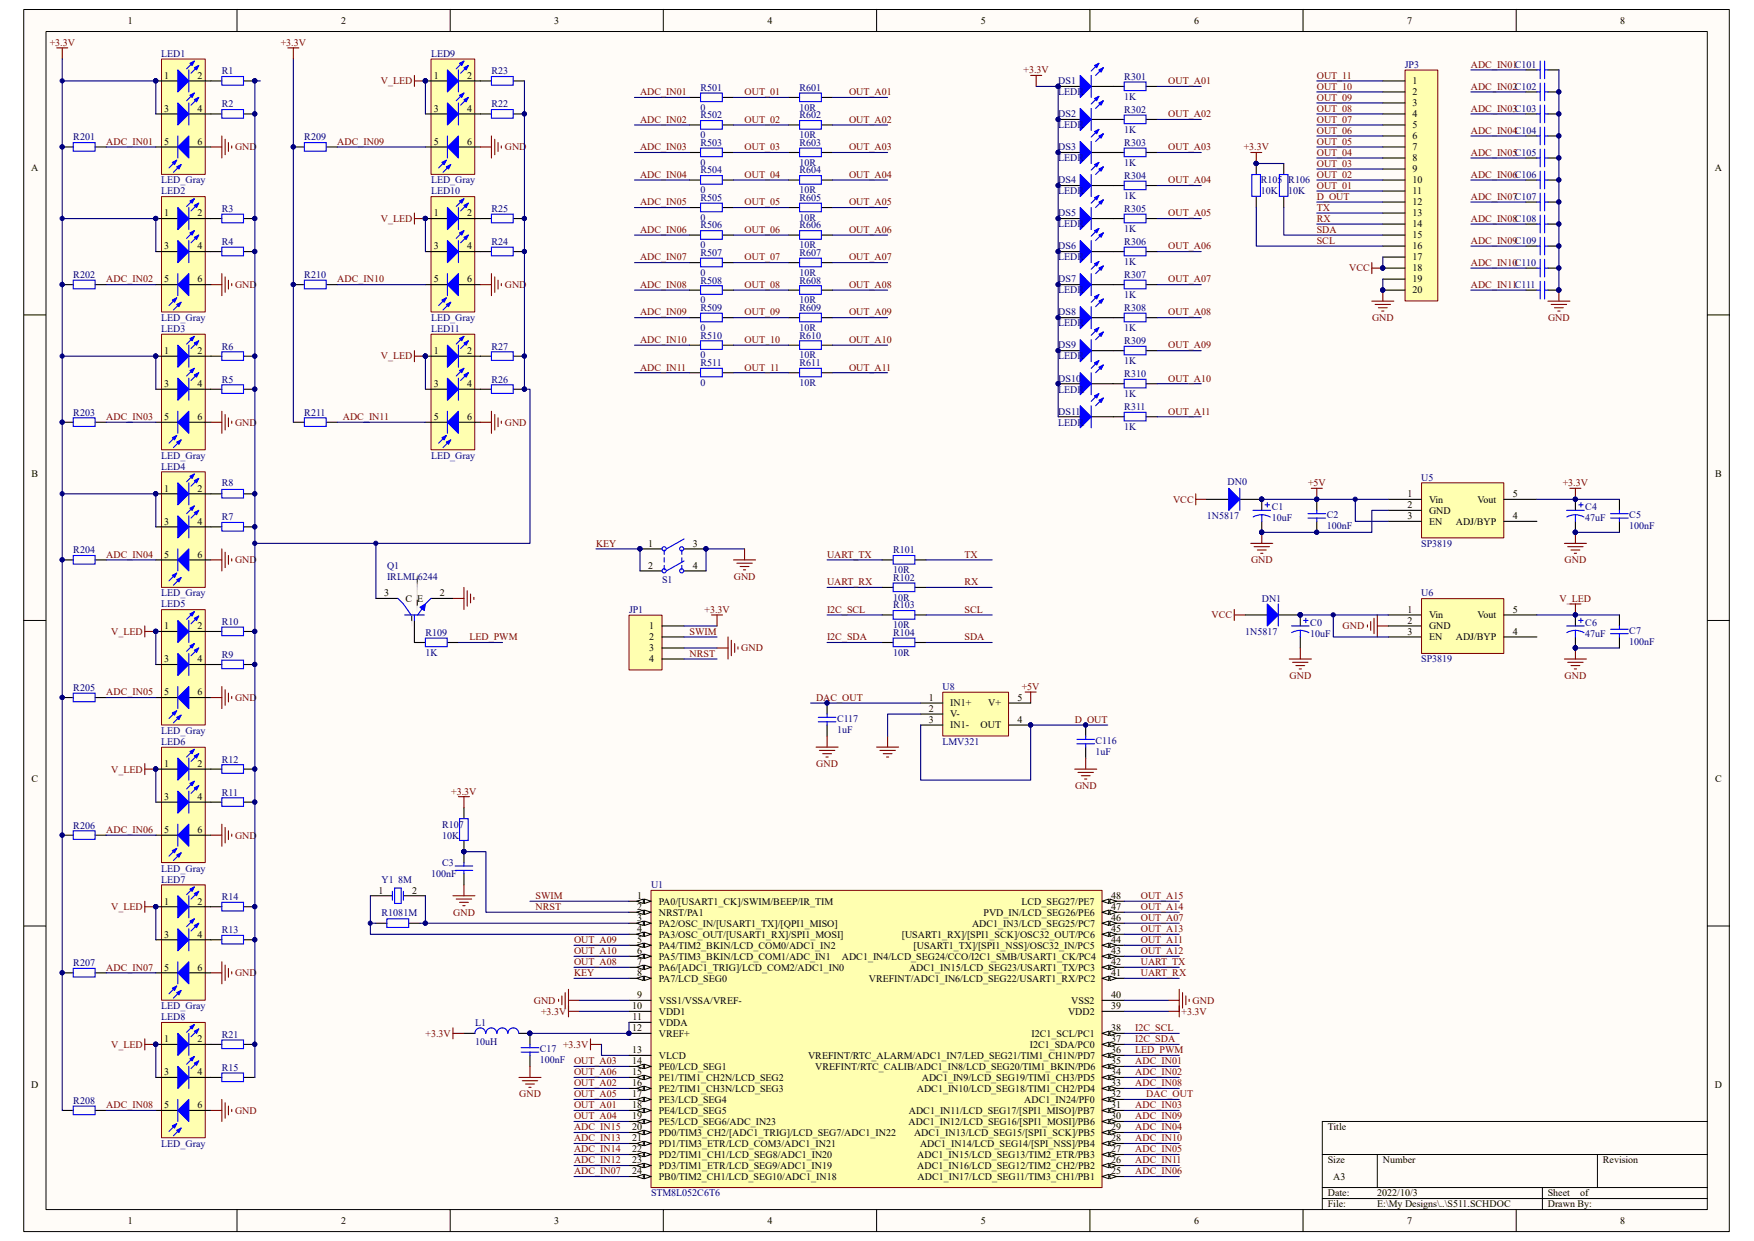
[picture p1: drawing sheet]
<svg xmlns="http://www.w3.org/2000/svg" width="297mm" height="210mm" viewBox="0 0 297 210" stroke-linecap="round" stroke-linejoin="round" font-family="sans-serif">
<defs><g id="words">
<g font-size="1.7">
<text x="21.6" y="4">1</text>
<text x="57.7" y="4">2</text>
<text x="93.9" y="4">3</text>
<text x="130" y="4">4</text>
<text x="166.1" y="4">5</text>
<text x="202.2" y="4">6</text>
<text x="238.3" y="4">7</text>
<text x="274.4" y="4">8</text>
<text x="27.8" y="13.3">1</text>
<text x="33.4" y="13.3">2</text>
<text x="73.4" y="13.3">1</text>
<text x="79.1" y="13.3">2</text>
<text x="239.2" y="14.3">1</text>
<text x="239.2" y="16.1">2</text>
<text x="239.2" y="18">3</text>
<text x="27.8" y="18.9">3</text>
<text x="33.4" y="18.9">4</text>
<text x="73.4" y="18.9">3</text>
<text x="79.1" y="18.9">4</text>
<text x="239.2" y="19.9">4</text>
<text x="239.2" y="21.7">5</text>
<text x="239.2" y="23.6">6</text>
<text x="5.3" y="29">A</text>
<text x="27.8" y="24.5">5</text>
<text x="33.4" y="24.5">6</text>
<text x="73.4" y="24.5">5</text>
<text x="79.1" y="24.5">6</text>
<text x="239.2" y="25.4">7</text>
<text x="239.2" y="27.3">8</text>
<text x="239.2" y="29.2">9</text>
<text x="290.4" y="29">A</text>
<text x="239.2" y="31">10</text>
<text x="239.2" y="32.9">11</text>
<text x="239.2" y="34.8">12</text>
<text x="27.8" y="36.6">1</text>
<text x="33.4" y="36.6">2</text>
<text x="73.4" y="36.6">1</text>
<text x="79.1" y="36.6">2</text>
<text x="239.2" y="36.6">13</text>
<text x="239.2" y="38.5">14</text>
<text x="239.2" y="40.3">15</text>
<text x="27.8" y="42.2">3</text>
<text x="27.8" y="47.8">5</text>
<text x="33.4" y="42.2">4</text>
<text x="33.4" y="47.8">6</text>
<text x="73.4" y="42.2">3</text>
<text x="73.4" y="47.8">5</text>
<text x="79.1" y="42.2">4</text>
<text x="79.1" y="47.8">6</text>
<text x="239.2" y="42.2">16</text>
<text x="239.2" y="44.1">17</text>
<text x="239.2" y="45.9">18</text>
<text x="239.2" y="47.8">19</text>
<text x="239.2" y="49.7">20</text>
<text x="27.8" y="59.9">1</text>
<text x="33.4" y="59.9">2</text>
<text x="73.4" y="59.9">1</text>
<text x="79.1" y="59.9">2</text>
<text x="27.8" y="65.5">3</text>
<text x="33.4" y="65.5">4</text>
<text x="73.4" y="65.5">3</text>
<text x="79.1" y="65.5">4</text>
<text x="27.8" y="71.1">5</text>
<text x="33.4" y="71.1">6</text>
<text x="73.4" y="71.1">5</text>
<text x="79.1" y="71.1">6</text>
<text x="5.3" y="80.6">B</text>
<text x="27.8" y="83.2">1</text>
<text x="33.4" y="83.2">2</text>
<text x="290.4" y="80.6">B</text>
<text x="27.8" y="88.8">3</text>
<text x="33.4" y="88.8">4</text>
<text x="238.3" y="84.1">1</text>
<text x="238.3" y="86">2</text>
<text x="238.3" y="87.8">3</text>
<text x="242" y="85">Vin</text>
<text x="242" y="86.9">GND</text>
<text x="242" y="88.8">EN</text>
<text x="246.5" y="88.8">ADJ/BYP</text>
<text x="250.2" y="85">Vout</text>
<text x="256.2" y="87.8">4</text>
<text x="256.2" y="84.1">5</text>
<text x="27.8" y="94.4">5</text>
<text x="33.4" y="94.4">6</text>
<text x="109.8" y="92.5">1</text>
<text x="117.3" y="92.5">3</text>
<text x="65" y="100.9">3</text>
<text x="68.7" y="101.9">C E</text>
<text x="74.5" y="100.9">2</text>
<text x="109.8" y="96.3">2</text>
<text x="117.3" y="96.3">4</text>
<text x="27.8" y="106.5">1</text>
<text x="33.4" y="106.5">2</text>
<text x="109.9" y="106.5">1</text>
<text x="238.3" y="103.7">1</text>
<text x="238.3" y="105.6">2</text>
<text x="238.3" y="107.4">3</text>
<text x="242" y="104.6">Vin</text>
<text x="242" y="106.5">GND</text>
<text x="250.2" y="104.6">Vout</text>
<text x="256.2" y="107.4">4</text>
<text x="256.2" y="103.7">5</text>
<text x="27.8" y="112.1">3</text>
<text x="33.4" y="112.1">4</text>
<text x="109.9" y="108.4">2</text>
<text x="109.9" y="110.2">3</text>
<text x="109.9" y="112.1">4</text>
<text x="242" y="108.4">EN</text>
<text x="246.5" y="108.4">ADJ/BYP</text>
<text x="27.8" y="117.7">5</text>
<text x="33.4" y="117.7">6</text>
<text x="157.3" y="118.6">1</text>
<text x="160.9" y="119.5">IN1+</text>
<text x="167.3" y="119.5">V+</text>
<text x="172.3" y="118.6">5</text>
<text x="157.3" y="120.5">2</text>
<text x="157.3" y="122.3">3</text>
<text x="160.9" y="121.4">V-</text>
<text x="160.9" y="123.3">IN1-</text>
<text x="166" y="123.3">OUT</text>
<text x="172.3" y="122.3">4</text>
<text x="27.8" y="129.8">1</text>
<text x="33.4" y="129.8">2</text>
<text x="5.3" y="132.3">C</text>
<text x="27.8" y="135.4">3</text>
<text x="33.4" y="135.4">4</text>
<text x="290.4" y="132.3">C</text>
<text x="27.8" y="141">5</text>
<text x="33.4" y="141">6</text>
<text x="27.8" y="153.1">1</text>
<text x="33.4" y="153.1">2</text>
<text x="64.1" y="151.2">1</text>
<text x="69.8" y="151.2">2</text>
<text x="107.9" y="152.1">1</text>
<text x="107.9" y="154">2</text>
<text x="107.9" y="155.9">3</text>
<text x="111.5" y="153.1">PA0/[USART1_CK]/SWIM/BEEP/IR_TIM</text>
<text x="111.5" y="154.9">NRST/PA1</text>
<text x="166.5" y="154.9">PVD_IN/LCD_SEG26/PE6</text>
<text x="173" y="153.1">LCD_SEG27/PE7</text>
<text x="188.1" y="154">47</text>
<text x="188.1" y="152.1">48</text>
<text x="188.1" y="155.9">46</text>
<text x="27.8" y="158.7">3</text>
<text x="33.4" y="158.7">4</text>
<text x="107.9" y="157.7">4</text>
<text x="107.9" y="159.6">5</text>
<text x="107.9" y="161.5">6</text>
<text x="111.5" y="156.8">PA2/OSC_IN/[USART1_TX]/[QPI1_MISO]</text>
<text x="111.5" y="158.7">PA3/OSC_OUT/[USART1_RX]/SPI1_MOSI]</text>
<text x="111.5" y="160.5">PA4/TIM2_BKIN/LCD_COM0/ADC1_IN2</text>
<text x="152.7" y="158.7">[USART1_RX]/[SPI1_SCK]/OSC32_OUT/PC6</text>
<text x="154.7" y="160.5">[USART1_TX]/[SPI1_NSS]/OSC32_IN/PC5</text>
<text x="164.6" y="156.8">ADC1_IN3/LCD_SEG25/PC7</text>
<text x="188.1" y="161.5">43</text>
<text x="188.1" y="159.6">44</text>
<text x="188.1" y="157.7">45</text>
<text x="27.8" y="164.3">5</text>
<text x="33.4" y="164.3">6</text>
<text x="107.9" y="163.3">7</text>
<text x="107.9" y="165.2">8</text>
<text x="111.5" y="162.4">PA5/TIM3_BKIN/LCD_COM1/ADC_IN1</text>
<text x="111.5" y="164.3">PA6/[ADC1_TRIG]/LCD_COM2/ADC1_IN0</text>
<text x="111.5" y="166.1">PA7/LCD_SEG0</text>
<text x="142.5" y="162.4">ADC1_IN4/LCD_SEG24/CCO/I2C1_SMB/USART1_CK/PC4</text>
<text x="147.1" y="166.1">VREFINT/ADC1_IN6/LCD_SEG22/USART1_RX/PC2</text>
<text x="153.9" y="164.3">ADC1_IN15/LCD_SEG23/USART1_TX/PC3</text>
<text x="188.1" y="165.2">41</text>
<text x="188.1" y="163.3">42</text>
<text x="107.1" y="170.8">10</text>
<text x="107.1" y="172.6">11</text>
<text x="107.9" y="168.9">9</text>
<text x="111.5" y="169.8">VSS1/VSSA/VREF-</text>
<text x="111.5" y="171.7">VDD1</text>
<text x="111.5" y="173.6">VDDA</text>
<text x="180.8" y="171.7">VDD2</text>
<text x="181.4" y="169.8">VSS2</text>
<text x="188.1" y="170.8">39</text>
<text x="188.1" y="168.9">40</text>
<text x="27.8" y="176.4">1</text>
<text x="33.4" y="176.4">2</text>
<text x="107.1" y="174.5">12</text>
<text x="107.1" y="178.2">13</text>
<text x="111.5" y="175.4">VREF+</text>
<text x="111.5" y="179.2">VLCD</text>
<text x="136.8" y="179.2">VREFINT/RTC_ALARM/ADC1_IN7/LED_SEG21/TIM1_CH1N/PD7</text>
<text x="174.4" y="177.3">I2C1_SDA/PC0</text>
<text x="174.7" y="175.4">I2C1_SCL/PC1</text>
<text x="188.1" y="176.4">37</text>
<text x="188.1" y="174.5">38</text>
<text x="188.1" y="178.2">36</text>
<text x="5.3" y="184.1">D</text>
<text x="27.8" y="181.9">3</text>
<text x="33.4" y="181.9">4</text>
<text x="107.1" y="180.1">14</text>
<text x="107.1" y="181.9">15</text>
<text x="107.1" y="183.8">16</text>
<text x="107.1" y="185.7">17</text>
<text x="111.5" y="181">PE0/LCD_SEG1</text>
<text x="111.5" y="182.9">PE1/TIM1_CH2N/LCD_SEG2</text>
<text x="111.5" y="184.7">PE2/TIM1_CH3N/LCD_SEG3</text>
<text x="138" y="181">VREFINT/RTC_CALIB/ADC1_IN8/LCD_SEG20/TIM1_BKIN/PD6</text>
<text x="155.2" y="184.7">ADC1_IN10/LCD_SEG18/TIM1_CH2/PD4</text>
<text x="156.1" y="182.9">ADC1_IN9/LCD_SEG19/TIM1_CH3/PD5</text>
<text x="188.1" y="183.8">33</text>
<text x="188.1" y="181.9">34</text>
<text x="188.1" y="180.1">35</text>
<text x="188.1" y="185.7">32</text>
<text x="290.4" y="184.1">D</text>
<text x="27.8" y="187.5">5</text>
<text x="33.4" y="187.5">6</text>
<text x="107.1" y="191.3">20</text>
<text x="107.1" y="187.5">18</text>
<text x="107.1" y="189.4">19</text>
<text x="111.5" y="186.6">PE3/LCD_SEG4</text>
<text x="111.5" y="188.5">PE4/LCD_SEG5</text>
<text x="111.5" y="190.3">PE5/LCD_SEG6/ADC_IN23</text>
<text x="153.8" y="190.3">ADC1_IN12/LCD_SEG16/[SPI1_MOSI]/PB6</text>
<text x="153.9" y="188.5">ADC1_IN11/LCD_SEG17/[SPI1_MISO]/PB7</text>
<text x="173.4" y="186.6">ADC1_IN24/PF0</text>
<text x="188.1" y="191.3">29</text>
<text x="188.1" y="189.4">30</text>
<text x="188.1" y="187.5">31</text>
<text x="224.8" y="191.3">Title</text>
<text x="107.1" y="193.1">21</text>
<text x="107.1" y="195">22</text>
<text x="107.1" y="196.8">23</text>
<text x="111.5" y="192.2">PD0/TIM3_CH2/[ADC1_TRIG]/LCD_SEG7/ADC1_IN22</text>
<text x="111.5" y="194.1">PD1/TIM3_ETR/LCD_COM3/ADC1_IN21</text>
<text x="111.5" y="195.9">PD2/TIM1_CH1/LCD_SEG8/ADC1_IN20</text>
<text x="111.5" y="197.8">PD3/TIM1_ETR/LCD_SEG9/ADC1_IN19</text>
<text x="154.8" y="192.2">ADC1_IN13/LCD_SEG15/[SPI1_SCK]/PB5</text>
<text x="155.3" y="197.8">ADC1_IN16/LCD_SEG12/TIM2_CH2/PB2</text>
<text x="155.3" y="195.9">ADC1_IN15/LCD_SEG13/TIM2_ETR/PB3</text>
<text x="155.8" y="194.1">ADC1_IN14/LCD_SEG14/[SPI_NSS]/PB4</text>
<text x="188.1" y="196.8">26</text>
<text x="188.1" y="195">27</text>
<text x="188.1" y="193.1">28</text>
<text x="224.8" y="196.8">Size</text>
<text x="234.1" y="196.8">Number</text>
<text x="271.4" y="196.8">Revision</text>
<text x="107.1" y="198.7">24</text>
<text x="111.5" y="199.6">PB0/TIM2_CH1/LCD_SEG10/ADC1_IN18</text>
<text x="155.4" y="199.6">ADC1_IN17/LCD_SEG11/TIM3_CH1/PB1</text>
<text x="188.1" y="198.7">25</text>
<text x="224.8" y="202.4">Date:</text>
<text x="225.8" y="199.6">A3</text>
<text x="233.2" y="202.4">2022/10/3</text>
<text x="262.1" y="202.4">Sheet</text>
<text x="267.5" y="202.4">of</text>
<text x="21.6" y="207.1">1</text>
<text x="57.7" y="207.1">2</text>
<text x="93.9" y="207.1">3</text>
<text x="130" y="207.1">4</text>
<text x="166.1" y="207.1">5</text>
<text x="202.2" y="207.1">6</text>
<text x="224.8" y="204.3">File:</text>
<text x="233.2" y="204.3">E:\My Designs\..\S511.SCHDOC</text>
<text x="238.3" y="207.1">7</text>
<text x="262.1" y="204.3">Drawn By:</text>
<text x="274.4" y="207.1">8</text>
</g>
<g font-size="1.7" fill="#800000">
<text x="8.4" y="7.7">+3.3V</text>
<text x="47.5" y="7.7">+3.3V</text>
<text x="249" y="11.5">ADC_IN01C101</text>
<text x="64.5" y="14.3">V_LED</text>
<text x="108.4" y="16.1">ADC_IN01</text>
<text x="126.1" y="16.1">OUT_01</text>
<text x="143.8" y="16.1">OUT_A01</text>
<text x="173.3" y="12.4">+3.3V</text>
<text x="197.8" y="14.3">OUT_A01</text>
<text x="223" y="17.1">OUT_09</text>
<text x="223" y="15.2">OUT_10</text>
<text x="223" y="13.3">OUT_11</text>
<text x="249" y="15.2">ADC_IN02C102</text>
<text x="108.4" y="20.8">ADC_IN02</text>
<text x="126.1" y="20.8">OUT_02</text>
<text x="143.8" y="20.8">OUT_A02</text>
<text x="197.8" y="19.9">OUT_A02</text>
<text x="223" y="22.6">OUT_06</text>
<text x="223" y="20.8">OUT_07</text>
<text x="223" y="18.9">OUT_08</text>
<text x="249" y="18.9">ADC_IN03C103</text>
<text x="249" y="22.6">ADC_IN04C104</text>
<text x="18" y="24.5">ADC_IN01</text>
<text x="39.8" y="25.4">GND</text>
<text x="57.1" y="24.5">ADC_IN09</text>
<text x="85.5" y="25.4">GND</text>
<text x="108.4" y="25.4">ADC_IN03</text>
<text x="126.1" y="25.4">OUT_03</text>
<text x="143.8" y="25.4">OUT_A03</text>
<text x="197.8" y="25.4">OUT_A03</text>
<text x="210.6" y="25.4">+3.3V</text>
<text x="223" y="28.2">OUT_03</text>
<text x="223" y="26.4">OUT_04</text>
<text x="223" y="24.5">OUT_05</text>
<text x="249" y="26.4">ADC_IN05C105</text>
<text x="108.4" y="30.1">ADC_IN04</text>
<text x="108.4" y="34.8">ADC_IN05</text>
<text x="126.1" y="30.1">OUT_04</text>
<text x="126.1" y="34.8">OUT_05</text>
<text x="143.8" y="30.1">OUT_A04</text>
<text x="143.8" y="34.8">OUT_A05</text>
<text x="197.8" y="31">OUT_A04</text>
<text x="223" y="32">OUT_01</text>
<text x="223" y="30.1">OUT_02</text>
<text x="223" y="35.7">TX</text>
<text x="223" y="33.8">D_OUT</text>
<text x="249" y="30.1">ADC_IN06C106</text>
<text x="249" y="33.8">ADC_IN07C107</text>
<text x="64.5" y="37.5">V_LED</text>
<text x="108.4" y="39.4">ADC_IN06</text>
<text x="126.1" y="39.4">OUT_06</text>
<text x="143.8" y="39.4">OUT_A06</text>
<text x="197.8" y="36.6">OUT_A05</text>
<text x="223" y="37.5">RX</text>
<text x="223" y="41.3">SCL</text>
<text x="223" y="39.4">SDA</text>
<text x="249" y="37.5">ADC_IN08C108</text>
<text x="249" y="41.3">ADC_IN09C109</text>
<text x="18" y="47.8">ADC_IN02</text>
<text x="57.1" y="47.8">ADC_IN10</text>
<text x="108.4" y="44.1">ADC_IN07</text>
<text x="126.1" y="44.1">OUT_07</text>
<text x="143.8" y="44.1">OUT_A07</text>
<text x="197.8" y="42.2">OUT_A06</text>
<text x="197.8" y="47.8">OUT_A07</text>
<text x="228.5" y="45.9">VCC</text>
<text x="249" y="45">ADC_IN10C110</text>
<text x="39.8" y="48.7">GND</text>
<text x="85.5" y="48.7">GND</text>
<text x="108.4" y="48.7">ADC_IN08</text>
<text x="108.4" y="53.4">ADC_IN09</text>
<text x="126.1" y="48.7">OUT_08</text>
<text x="126.1" y="53.4">OUT_09</text>
<text x="143.8" y="48.7">OUT_A08</text>
<text x="143.8" y="53.4">OUT_A09</text>
<text x="197.8" y="53.4">OUT_A08</text>
<text x="249" y="48.7">ADC_IN11C111</text>
<text x="108.4" y="58">ADC_IN10</text>
<text x="126.1" y="58">OUT_10</text>
<text x="143.8" y="58">OUT_A10</text>
<text x="197.8" y="59">OUT_A09</text>
<text x="232.3" y="54.3">GND</text>
<text x="262.1" y="54.3">GND</text>
<text x="64.5" y="60.8">V_LED</text>
<text x="108.4" y="62.7">ADC_IN11</text>
<text x="126.1" y="62.7">OUT_11</text>
<text x="143.8" y="62.7">OUT_A11</text>
<text x="197.8" y="64.6">OUT_A10</text>
<text x="18" y="71.1">ADC_IN03</text>
<text x="58" y="71.1">ADC_IN11</text>
<text x="197.8" y="70.1">OUT_A11</text>
<text x="39.8" y="72">GND</text>
<text x="85.5" y="72">GND</text>
<text x="221.5" y="82.3">+5V</text>
<text x="264.6" y="82.3">+3.3V</text>
<text x="198.6" y="85">VCC</text>
<text x="18" y="94.4">ADC_IN04</text>
<text x="39.8" y="95.3">GND</text>
<text x="100.9" y="92.5">KEY</text>
<text x="140" y="94.4">UART_TX</text>
<text x="163.3" y="94.4">TX</text>
<text x="211.8" y="95.3">GND</text>
<text x="264.9" y="95.3">GND</text>
<text x="124.2" y="98.1">GND</text>
<text x="140" y="99.1">UART_RX</text>
<text x="163.3" y="99.1">RX</text>
<text x="264.1" y="101.9">V_LED</text>
<text x="18.8" y="107.4">V_LED</text>
<text x="116.8" y="107.4">SWIM</text>
<text x="119.3" y="103.7">+3.3V</text>
<text x="140" y="103.7">I2C_SCL</text>
<text x="163.3" y="103.7">SCL</text>
<text x="205.1" y="104.6">VCC</text>
<text x="227.3" y="106.5">GND</text>
<text x="79.5" y="108.4">LED_PWM</text>
<text x="116.8" y="111.2">NRST</text>
<text x="125.5" y="110.2">GND</text>
<text x="140" y="108.4">I2C_SDA</text>
<text x="163.3" y="108.4">SDA</text>
<text x="18" y="117.7">ADC_IN05</text>
<text x="39.8" y="118.6">GND</text>
<text x="138.2" y="118.6">DAC_OUT</text>
<text x="173" y="116.8">+5V</text>
<text x="218.4" y="114.9">GND</text>
<text x="264.9" y="114.9">GND</text>
<text x="182" y="122.3">D_OUT</text>
<text x="18.8" y="130.7">V_LED</text>
<text x="138.2" y="129.8">GND</text>
<text x="76.4" y="134.5">+3.3V</text>
<text x="182" y="133.5">GND</text>
<text x="18" y="141">ADC_IN06</text>
<text x="39.8" y="141.9">GND</text>
<text x="18.8" y="154">V_LED</text>
<text x="76.8" y="154.9">GND</text>
<text x="90.7" y="154">NRST</text>
<text x="90.7" y="152.1">SWIM</text>
<text x="193.2" y="155.9">OUT_A07</text>
<text x="193.2" y="154">OUT_A14</text>
<text x="193.2" y="152.1">OUT_A15</text>
<text x="97.2" y="159.6">OUT_A09</text>
<text x="97.2" y="161.5">OUT_A10</text>
<text x="193.2" y="159.6">OUT_A11</text>
<text x="193.2" y="161.5">OUT_A12</text>
<text x="193.2" y="157.7">OUT_A13</text>
<text x="18" y="164.3">ADC_IN07</text>
<text x="39.8" y="165.2">GND</text>
<text x="97.2" y="163.3">OUT_A08</text>
<text x="97.2" y="165.2">KEY</text>
<text x="193.2" y="163.3">UART_TX</text>
<text x="193.2" y="165.2">UART_RX</text>
<text x="90.4" y="169.8">GND</text>
<text x="91.6" y="171.7">+3.3V</text>
<text x="200.1" y="171.7">+3.3V</text>
<text x="201.9" y="169.8">GND</text>
<text x="18.8" y="177.3">V_LED</text>
<text x="72.1" y="175.4">+3.3V</text>
<text x="95.3" y="177.3">+3.3V</text>
<text x="192.2" y="178.2">LED_PWM</text>
<text x="192.2" y="174.5">I2C_SCL</text>
<text x="192.2" y="176.4">I2C_SDA</text>
<text x="87.9" y="185.7">GND</text>
<text x="97.2" y="183.8">OUT_A02</text>
<text x="97.2" y="180.1">OUT_A03</text>
<text x="97.2" y="185.7">OUT_A05</text>
<text x="97.2" y="181.9">OUT_A06</text>
<text x="192.2" y="180.1">ADC_IN01</text>
<text x="192.2" y="181.9">ADC_IN02</text>
<text x="192.2" y="183.8">ADC_IN08</text>
<text x="194.1" y="185.7">DAC_OUT</text>
<text x="18" y="187.5">ADC_IN08</text>
<text x="39.8" y="188.5">GND</text>
<text x="97.2" y="191.3">ADC_IN15</text>
<text x="97.2" y="187.5">OUT_A01</text>
<text x="97.2" y="189.4">OUT_A04</text>
<text x="192.2" y="187.5">ADC_IN03</text>
<text x="192.2" y="191.3">ADC_IN04</text>
<text x="192.2" y="189.4">ADC_IN09</text>
<text x="97.2" y="196.8">ADC_IN12</text>
<text x="97.2" y="193.1">ADC_IN13</text>
<text x="97.2" y="195">ADC_IN14</text>
<text x="192.2" y="195">ADC_IN05</text>
<text x="192.2" y="193.1">ADC_IN10</text>
<text x="192.2" y="196.8">ADC_IN11</text>
<text x="97.2" y="198.7">ADC_IN07</text>
<text x="192.2" y="198.7">ADC_IN06</text>
</g>
<g font-size="1.7" fill="#000080">
<text x="27.3" y="9.6">LED1</text>
<text x="73" y="9.6">LED9</text>
<text x="237.9" y="11.5">JP3</text>
<text x="37.5" y="12.6">R1</text>
<text x="83.2" y="12.6">R23</text>
<text x="118.6" y="15.4">R501</text>
<text x="135.4" y="15.4">R601</text>
<text x="179.2" y="14.3">DS1</text>
<text x="179.2" y="16.1">LEDR</text>
<text x="190.4" y="13.5">R301</text>
<text x="190.4" y="16.9">1K</text>
<text x="12.4" y="23.7">R201</text>
<text x="37.5" y="18.2">R2</text>
<text x="51.5" y="23.7">R209</text>
<text x="83.2" y="18.2">R22</text>
<text x="118.6" y="18.8">0</text>
<text x="118.6" y="20">R502</text>
<text x="118.6" y="23.4">0</text>
<text x="135.4" y="18.8">10R</text>
<text x="135.4" y="20">R602</text>
<text x="135.4" y="23.4">10R</text>
<text x="179.2" y="19.9">DS2</text>
<text x="179.2" y="21.7">LEDR</text>
<text x="190.4" y="19.1">R302</text>
<text x="190.4" y="22.5">1K</text>
<text x="118.6" y="24.7">R503</text>
<text x="118.6" y="28.1">0</text>
<text x="118.6" y="29.3">R504</text>
<text x="135.4" y="24.7">R603</text>
<text x="135.4" y="28.1">10R</text>
<text x="135.4" y="29.3">R604</text>
<text x="179.2" y="25.4">DS3</text>
<text x="179.2" y="27.3">LEDR</text>
<text x="190.4" y="24.7">R303</text>
<text x="190.4" y="28.1">1K</text>
<text x="27.3" y="31">LED_Gray</text>
<text x="27.3" y="32.9">LED2</text>
<text x="37.5" y="35.9">R3</text>
<text x="73" y="31">LED_Gray</text>
<text x="73" y="32.9">LED10</text>
<text x="83.2" y="35.9">R25</text>
<text x="118.6" y="32.7">0</text>
<text x="118.6" y="34">R505</text>
<text x="135.4" y="32.7">10R</text>
<text x="135.4" y="34">R605</text>
<text x="179.2" y="31">DS4</text>
<text x="179.2" y="32.9">LEDR</text>
<text x="190.4" y="30.3">R304</text>
<text x="190.4" y="33.7">1K</text>
<text x="190.4" y="35.9">R305</text>
<text x="213.5" y="31">R105</text>
<text x="213.5" y="32.9">10K</text>
<text x="218.1" y="31">R106</text>
<text x="218.1" y="32.9">10K</text>
<text x="37.5" y="41.5">R4</text>
<text x="83.2" y="41.5">R24</text>
<text x="118.6" y="37.4">0</text>
<text x="118.6" y="38.7">R506</text>
<text x="135.4" y="37.4">10R</text>
<text x="135.4" y="38.7">R606</text>
<text x="179.2" y="36.6">DS5</text>
<text x="179.2" y="38.5">LEDR</text>
<text x="190.4" y="39.2">1K</text>
<text x="190.4" y="41.5">R306</text>
<text x="12.4" y="47.1">R202</text>
<text x="51.5" y="47.1">R210</text>
<text x="118.6" y="42">0</text>
<text x="118.6" y="43.3">R507</text>
<text x="118.6" y="46.7">0</text>
<text x="135.4" y="42">10R</text>
<text x="135.4" y="43.3">R607</text>
<text x="135.4" y="46.7">10R</text>
<text x="179.2" y="42.2">DS6</text>
<text x="179.2" y="44.1">LEDR</text>
<text x="179.2" y="47.8">DS7</text>
<text x="190.4" y="44.8">1K</text>
<text x="190.4" y="47.1">R307</text>
<text x="118.6" y="48">R508</text>
<text x="118.6" y="51.4">0</text>
<text x="118.6" y="52.7">R509</text>
<text x="135.4" y="48">R608</text>
<text x="135.4" y="51.4">10R</text>
<text x="135.4" y="52.7">R609</text>
<text x="179.2" y="49.7">LEDR</text>
<text x="179.2" y="53.4">DS8</text>
<text x="190.4" y="50.4">1K</text>
<text x="190.4" y="52.7">R308</text>
<text x="27.3" y="54.3">LED_Gray</text>
<text x="27.3" y="56.2">LED3</text>
<text x="37.5" y="59.2">R6</text>
<text x="73" y="54.3">LED_Gray</text>
<text x="73" y="56.2">LED11</text>
<text x="83.2" y="59.2">R27</text>
<text x="118.6" y="56">0</text>
<text x="118.6" y="57.3">R510</text>
<text x="135.4" y="56">10R</text>
<text x="135.4" y="57.3">R610</text>
<text x="179.2" y="55.2">LEDR</text>
<text x="179.2" y="59">DS9</text>
<text x="190.4" y="56">1K</text>
<text x="190.4" y="58.3">R309</text>
<text x="37.5" y="64.8">R5</text>
<text x="83.2" y="64.8">R26</text>
<text x="118.6" y="60.7">0</text>
<text x="118.6" y="62">R511</text>
<text x="118.6" y="65.3">0</text>
<text x="135.4" y="60.7">10R</text>
<text x="135.4" y="62">R611</text>
<text x="135.4" y="65.3">10R</text>
<text x="179.2" y="60.8">LEDR</text>
<text x="179.2" y="64.6">DS10</text>
<text x="190.4" y="61.6">1K</text>
<text x="190.4" y="63.8">R310</text>
<text x="12.4" y="70.4">R203</text>
<text x="51.5" y="70.4">R211</text>
<text x="179.2" y="66.4">LEDR</text>
<text x="179.2" y="70.1">DS11</text>
<text x="190.4" y="67.2">1K</text>
<text x="190.4" y="69.4">R311</text>
<text x="27.3" y="77.6">LED_Gray</text>
<text x="73" y="77.6">LED_Gray</text>
<text x="179.2" y="72">LEDR</text>
<text x="190.4" y="72.8">1K</text>
<text x="27.3" y="79.5">LED4</text>
<text x="37.5" y="82.3">R8</text>
<text x="207.9" y="82.1">DN0</text>
<text x="240.7" y="81.3">U5</text>
<text x="37.5" y="88.1">R7</text>
<text x="204.3" y="87.8">1N5817</text>
<text x="215.3" y="86.4">C1</text>
<text x="215.3" y="88.2">10uF</text>
<text x="224.7" y="87.7">C2</text>
<text x="224.7" y="89.5">100nF</text>
<text x="268.4" y="86.4">C4</text>
<text x="268.4" y="88.2">47uF</text>
<text x="275.9" y="87.7">C5</text>
<text x="275.9" y="89.5">100nF</text>
<text x="12.4" y="93.6">R204</text>
<text x="151.2" y="93.6">R101</text>
<text x="240.7" y="92.5">SP3819</text>
<text x="27.3" y="100.9">LED_Gray</text>
<text x="65.5" y="96.3">Q1</text>
<text x="65.5" y="98.1">IRLML6244</text>
<text x="112.1" y="98.7">S1</text>
<text x="151.2" y="97">10R</text>
<text x="151.2" y="98.3">R102</text>
<text x="151.2" y="101.6">10R</text>
<text x="213.7" y="101.9">DN1</text>
<text x="240.7" y="100.9">U6</text>
<text x="27.3" y="102.8">LED5</text>
<text x="37.5" y="105.7">R10</text>
<text x="72.1" y="107.6">R109</text>
<text x="106.5" y="103.7">JP1</text>
<text x="151.2" y="103">R103</text>
<text x="151.2" y="106.3">10R</text>
<text x="151.2" y="107.6">R104</text>
<text x="210.9" y="107.4">1N5817</text>
<text x="221.9" y="105.9">C0</text>
<text x="221.9" y="107.8">10uF</text>
<text x="268.4" y="105.9">C6</text>
<text x="268.4" y="107.8">47uF</text>
<text x="275.9" y="107.2">C7</text>
<text x="37.5" y="111.3">R9</text>
<text x="72.1" y="111">1K</text>
<text x="151.2" y="111">10R</text>
<text x="240.7" y="112.1">SP3819</text>
<text x="275.9" y="109.1">100nF</text>
<text x="12.4" y="116.9">R205</text>
<text x="159.6" y="116.8">U8</text>
<text x="27.3" y="124.2">LED_Gray</text>
<text x="141.7" y="122.1">C117</text>
<text x="141.7" y="124">1uF</text>
<text x="185.5" y="125.9">C116</text>
<text x="27.3" y="126.1">LED6</text>
<text x="37.5" y="129">R12</text>
<text x="159.6" y="126.1">LMV321</text>
<text x="185.5" y="127.7">1uF</text>
<text x="37.5" y="134.6">R11</text>
<text x="12.4" y="140.2">R206</text>
<text x="74.8" y="140">R107</text>
<text x="74.8" y="141.9">10K</text>
<text x="27.3" y="147.5">LED_Gray</text>
<text x="27.3" y="149.4">LED7</text>
<text x="64.6" y="149.4">Y1</text>
<text x="67.4" y="149.4">8M</text>
<text x="73" y="148.4">100nF</text>
<text x="74.8" y="146.6">C3</text>
<text x="37.5" y="152.3">R14</text>
<text x="64.6" y="154.9">R1081M</text>
<text x="110.2" y="150.3">U1</text>
<text x="37.5" y="157.9">R13</text>
<text x="12.4" y="163.5">R207</text>
<text x="27.3" y="170.8">LED_Gray</text>
<text x="27.3" y="172.6">LED8</text>
<text x="80.4" y="173.6">L1</text>
<text x="37.5" y="175.6">R21</text>
<text x="80.4" y="176.9">10uH</text>
<text x="91.4" y="178.1">C17</text>
<text x="91.4" y="179.9">100nF</text>
<text x="37.5" y="181.2">R15</text>
<text x="12.4" y="186.8">R208</text>
<text x="27.3" y="194.1">LED_Gray</text>
<text x="110.2" y="202.4">STM8L052C6T6</text>
</g>
<g font-size=".3">
<text x="69.8" y="107.3" transform="rotate(-90 69.8 107.3)">1</text>
<text x="70.7" y="103.7" transform="rotate(-90 70.7 103.7)">B</text>
</g>
</g></defs>
<path d="M4 1.6h288.8v206.8h-288.8z" fill-rule="evenodd" fill="#fffcf8"/>
<path d="M4 1.6h288.8v206.8h-288.8z" fill="none" stroke="#000" stroke-width=".17"/>
<path d="M7.8 5.3h281.3v199.4h-281.3z" fill-rule="evenodd" fill="#fffcf8"/>
<g fill="none" stroke="#000" stroke-width=".17">
<path d="M7.8 5.3h281.3v199.4h-281.3zM40.1 1.6v3.7M76.2 1.6v3.7M112.3 1.6v3.7M148.4 1.6v3.7M184.5 1.6v3.7M220.6 1.6v3.7M256.7 1.6v3.7M4 53.3h3.7M289.1 53.3h3.7M4 105h3.7M289.1 105h3.7"/>
<path d="M4 156.7h3.7M289.1 156.7h3.7M223.9 195.4h65.2M233.2 195.4v5.6M270.5 195.4v5.6M289.1 189.8h-65.2v14.9M40.1 204.7v3.7M76.2 204.7v3.7M112.3 204.7v3.7M148.4 204.7v3.7M184.5 204.7v3.7M220.6 204.7v3.7"/>
<path d="M223.9 201h65.2M223.9 202.8h65.2M256.7 204.7v3.7M261.2 201v3.7"/>
</g>
<path d="M202.5 83.6v1.8M202.5 84.5h1.8" fill="none" stroke="#800000" stroke-width=".19"/>
<path d="M41.3 13.7h1.9" fill="none" stroke="#000" stroke-width=".19"/>
<circle cx="43.1" cy="13.7" r=".35" fill="#000080"/>
<circle cx="43.1" cy="13.7" r=".35" fill="none" stroke="#000080" stroke-width=".17"/>
<path d="M35.7 13.7h1.9" fill="none" stroke="#000" stroke-width=".19"/>
<path d="M37.6 12.9h3.6v1.5h-3.6z" fill="none" stroke="#00f" stroke-width=".19"/>
<circle cx="43.1" cy="13.7" r=".35" fill="#000080"/>
<circle cx="43.1" cy="13.7" r=".35" fill="none" stroke="#000080" stroke-width=".17"/>
<path d="M41.3 19.3h1.9" fill="none" stroke="#000" stroke-width=".19"/>
<circle cx="43.1" cy="19.3" r=".35" fill="#000080"/>
<circle cx="43.1" cy="19.3" r=".35" fill="none" stroke="#000080" stroke-width=".17"/>
<path d="M35.7 19.3h1.9" fill="none" stroke="#000" stroke-width=".19"/>
<path d="M37.6 18.5h3.6v1.5h-3.6z" fill="none" stroke="#00f" stroke-width=".19"/>
<circle cx="43.1" cy="19.3" r=".35" fill="#000080"/>
<circle cx="43.1" cy="19.3" r=".35" fill="none" stroke="#000080" stroke-width=".17"/>
<path d="M41.3 37h1.9" fill="none" stroke="#000" stroke-width=".19"/>
<circle cx="43.1" cy="37" r=".35" fill="#000080"/>
<circle cx="43.1" cy="37" r=".35" fill="none" stroke="#000080" stroke-width=".17"/>
<path d="M35.7 37h1.9" fill="none" stroke="#000" stroke-width=".19"/>
<path d="M37.6 36.2h3.6v1.5h-3.6z" fill="none" stroke="#00f" stroke-width=".19"/>
<circle cx="43.1" cy="37" r=".35" fill="#000080"/>
<circle cx="43.1" cy="37" r=".35" fill="none" stroke="#000080" stroke-width=".17"/>
<path d="M41.3 42.6h1.9" fill="none" stroke="#000" stroke-width=".19"/>
<circle cx="43.1" cy="42.6" r=".35" fill="#000080"/>
<circle cx="43.1" cy="42.6" r=".35" fill="none" stroke="#000080" stroke-width=".17"/>
<path d="M35.7 42.6h1.9" fill="none" stroke="#000" stroke-width=".19"/>
<path d="M37.6 41.8h3.6v1.5h-3.6z" fill="none" stroke="#00f" stroke-width=".19"/>
<circle cx="43.1" cy="42.6" r=".35" fill="#000080"/>
<circle cx="43.1" cy="42.6" r=".35" fill="none" stroke="#000080" stroke-width=".17"/>
<path d="M41.3 65.9h1.9" fill="none" stroke="#000" stroke-width=".19"/>
<circle cx="43.1" cy="65.8" r=".35" fill="#000080"/>
<circle cx="43.1" cy="65.8" r=".35" fill="none" stroke="#000080" stroke-width=".17"/>
<path d="M35.7 65.9h1.9" fill="none" stroke="#000" stroke-width=".19"/>
<path d="M37.6 65.1h3.6v1.5h-3.6z" fill="none" stroke="#00f" stroke-width=".19"/>
<circle cx="43.1" cy="65.8" r=".35" fill="#000080"/>
<circle cx="43.1" cy="65.8" r=".35" fill="none" stroke="#000080" stroke-width=".17"/>
<path d="M41.3 60.3h1.9" fill="none" stroke="#000" stroke-width=".19"/>
<circle cx="43.1" cy="60.3" r=".35" fill="#000080"/>
<circle cx="43.1" cy="60.3" r=".35" fill="none" stroke="#000080" stroke-width=".17"/>
<path d="M35.7 60.3h1.9" fill="none" stroke="#000" stroke-width=".19"/>
<path d="M37.6 59.5h3.6v1.5h-3.6z" fill="none" stroke="#00f" stroke-width=".19"/>
<circle cx="43.1" cy="60.3" r=".35" fill="#000080"/>
<circle cx="43.1" cy="60.3" r=".35" fill="none" stroke="#000080" stroke-width=".17"/>
<path d="M41.3 89.2h1.9" fill="none" stroke="#000" stroke-width=".19"/>
<circle cx="43.1" cy="89.1" r=".35" fill="#000080"/>
<circle cx="43.1" cy="89.1" r=".35" fill="none" stroke="#000080" stroke-width=".17"/>
<path d="M35.7 89.2h1.9" fill="none" stroke="#000" stroke-width=".19"/>
<path d="M37.6 88.4h3.6v1.5h-3.6z" fill="none" stroke="#00f" stroke-width=".19"/>
<circle cx="43.1" cy="89.1" r=".35" fill="#000080"/>
<circle cx="43.1" cy="89.1" r=".35" fill="none" stroke="#000080" stroke-width=".17"/>
<path d="M41.3 83.6h1.9" fill="none" stroke="#000" stroke-width=".19"/>
<circle cx="43.1" cy="83.5" r=".35" fill="#000080"/>
<circle cx="43.1" cy="83.5" r=".35" fill="none" stroke="#000080" stroke-width=".17"/>
<path d="M35.7 83.6h1.9" fill="none" stroke="#000" stroke-width=".19"/>
<path d="M37.6 82.8h3.6v1.5h-3.6z" fill="none" stroke="#00f" stroke-width=".19"/>
<circle cx="43.1" cy="83.5" r=".35" fill="#000080"/>
<circle cx="43.1" cy="83.5" r=".35" fill="none" stroke="#000080" stroke-width=".17"/>
<path d="M41.3 112.4h1.9" fill="none" stroke="#000" stroke-width=".19"/>
<circle cx="43.1" cy="112.4" r=".35" fill="#000080"/>
<circle cx="43.1" cy="112.4" r=".35" fill="none" stroke="#000080" stroke-width=".17"/>
<path d="M35.7 112.4h1.9" fill="none" stroke="#000" stroke-width=".19"/>
<path d="M37.6 111.7h3.6v1.5h-3.6z" fill="none" stroke="#00f" stroke-width=".19"/>
<circle cx="43.1" cy="112.4" r=".35" fill="#000080"/>
<circle cx="43.1" cy="112.4" r=".35" fill="none" stroke="#000080" stroke-width=".17"/>
<path d="M41.3 106.9h1.9" fill="none" stroke="#000" stroke-width=".19"/>
<circle cx="43.1" cy="106.8" r=".35" fill="#000080"/>
<circle cx="43.1" cy="106.8" r=".35" fill="none" stroke="#000080" stroke-width=".17"/>
<path d="M35.7 106.9h1.9" fill="none" stroke="#000" stroke-width=".19"/>
<path d="M37.6 106.1h3.6v1.5h-3.6z" fill="none" stroke="#00f" stroke-width=".19"/>
<circle cx="43.1" cy="106.8" r=".35" fill="#000080"/>
<circle cx="43.1" cy="106.8" r=".35" fill="none" stroke="#000080" stroke-width=".17"/>
<path d="M41.3 135.7h1.9" fill="none" stroke="#000" stroke-width=".19"/>
<circle cx="43.1" cy="135.7" r=".35" fill="#000080"/>
<circle cx="43.1" cy="135.7" r=".35" fill="none" stroke="#000080" stroke-width=".17"/>
<path d="M35.7 135.7h1.9" fill="none" stroke="#000" stroke-width=".19"/>
<path d="M37.6 135h3.6v1.4h-3.6z" fill="none" stroke="#00f" stroke-width=".19"/>
<circle cx="43.1" cy="135.7" r=".35" fill="#000080"/>
<circle cx="43.1" cy="135.7" r=".35" fill="none" stroke="#000080" stroke-width=".17"/>
<path d="M41.3 130.1h1.9" fill="none" stroke="#000" stroke-width=".19"/>
<circle cx="43.1" cy="130.1" r=".35" fill="#000080"/>
<circle cx="43.1" cy="130.1" r=".35" fill="none" stroke="#000080" stroke-width=".17"/>
<path d="M35.7 130.1h1.9" fill="none" stroke="#000" stroke-width=".19"/>
<path d="M37.6 129.4h3.6v1.5h-3.6z" fill="none" stroke="#00f" stroke-width=".19"/>
<circle cx="43.1" cy="130.1" r=".35" fill="#000080"/>
<circle cx="43.1" cy="130.1" r=".35" fill="none" stroke="#000080" stroke-width=".17"/>
<path d="M41.3 159h1.9" fill="none" stroke="#000" stroke-width=".19"/>
<circle cx="43.1" cy="159" r=".35" fill="#000080"/>
<circle cx="43.1" cy="159" r=".35" fill="none" stroke="#000080" stroke-width=".17"/>
<path d="M35.7 159h1.9" fill="none" stroke="#000" stroke-width=".19"/>
<path d="M37.6 158.3h3.6v1.4h-3.6z" fill="none" stroke="#00f" stroke-width=".19"/>
<circle cx="43.1" cy="159" r=".35" fill="#000080"/>
<circle cx="43.1" cy="159" r=".35" fill="none" stroke="#000080" stroke-width=".17"/>
<path d="M41.3 153.4h1.9" fill="none" stroke="#000" stroke-width=".19"/>
<circle cx="43.1" cy="153.4" r=".35" fill="#000080"/>
<circle cx="43.1" cy="153.4" r=".35" fill="none" stroke="#000080" stroke-width=".17"/>
<path d="M35.7 153.4h1.9" fill="none" stroke="#000" stroke-width=".19"/>
<path d="M37.6 152.7h3.6v1.4h-3.6z" fill="none" stroke="#00f" stroke-width=".19"/>
<circle cx="43.1" cy="153.4" r=".35" fill="#000080"/>
<circle cx="43.1" cy="153.4" r=".35" fill="none" stroke="#000080" stroke-width=".17"/>
<path d="M35.7 182.3h1.9M41.3 182.3h1.9" fill="none" stroke="#000" stroke-width=".19"/>
<path d="M37.6 181.6h3.6v1.4h-3.6z" fill="none" stroke="#00f" stroke-width=".19"/>
<path d="M232.3 51h3.7M232.8 51.5h2.7M233.4 52.1h1.5M234 52.6h.3M234.2 49.1v1.9" fill="none" stroke="#800000" stroke-width=".19"/>
<circle cx="234.1" cy="49.1" r=".35" fill="#000080"/>
<circle cx="234.1" cy="49.1" r=".35" fill="none" stroke="#000080" stroke-width=".17"/>
<path d="M78.6 99.4v3.7M79.1 100v2.6M76.7 101.3h1.9M79.7 100.5v1.5M80.2 101.1v.4" fill="none" stroke="#800000" stroke-width=".19"/>
<path d="M63.7 101.3h3.7M70.2 105v3.7M73 101.3h3.7" fill="none" stroke="#000" stroke-width=".19"/>
<path d="M68.3 102.2l1.3 1.9M68.5 104.1h3.4M72 102.2l-1.3 1.9" fill="none" stroke="#00f" stroke-width=".19"/>
<path d="M71.1 102.8l.9-.6-.1 1.1z" fill="#00f"/>
<path d="M71.1 102.8l.9-.6-.1 1.1z" fill="none" stroke="#00f" stroke-width=".17"/>
<path d="M67.4 101.3l.9 .9M70.2 104.1v.9M73 101.3l-1 .9" fill="none" stroke="#00f" stroke-width=".19"/>
<path d="M232.3 44.4v1.9M232.3 45.4h1.9" fill="none" stroke="#800000" stroke-width=".19"/>
<circle cx="234.1" cy="45.4" r=".35" fill="#000080"/>
<circle cx="234.1" cy="45.4" r=".35" fill="none" stroke="#000080" stroke-width=".17"/>
<path d="M204.3 84.5h3.8M209.9 84.5h3.8" fill="none" stroke="#000" stroke-width=".19"/>
<circle cx="213.6" cy="84.5" r=".35" fill="#000080"/>
<circle cx="213.6" cy="84.5" r=".35" fill="none" stroke="#000080" stroke-width=".17"/>
<path d="M208.1 82.6l1.8 1.9-1.8 1.9z" fill="#00f"/>
<path d="M208.1 82.6l1.8 1.9-1.8 1.9zM209.9 82.6v3.8" fill="none" stroke="#00f" stroke-width=".19"/>
<circle cx="213.6" cy="84.5" r=".35" fill="#000080"/>
<circle cx="213.6" cy="84.5" r=".35" fill="none" stroke="#000080" stroke-width=".17"/>
<path d="M211.8 92h3.7M212.3 92.5h2.7M212.9 93.1h1.5M213.5 93.6h.3M213.7 90.1v1.9" fill="none" stroke="#800000" stroke-width=".19"/>
<circle cx="213.6" cy="90.1" r=".35" fill="#000080"/>
<circle cx="213.6" cy="90.1" r=".35" fill="none" stroke="#000080" stroke-width=".17"/>
<path d="M223 88.2v1.9" fill="none" stroke="#000" stroke-width=".19"/>
<circle cx="223" cy="90.1" r=".35" fill="#000080"/>
<circle cx="223" cy="90.1" r=".35" fill="none" stroke="#000080" stroke-width=".17"/>
<path d="M223 84.5v1.9" fill="none" stroke="#000" stroke-width=".19"/>
<circle cx="223" cy="84.5" r=".35" fill="#000080"/>
<circle cx="223" cy="84.5" r=".35" fill="none" stroke="#000080" stroke-width=".17"/>
<path d="M221.5 86.9h3M221.5 87.7h3M223 86.4v.5M223 87.7v.5" fill="none" stroke="#00f" stroke-width=".19"/>
<circle cx="223" cy="90.1" r=".35" fill="#000080"/>
<circle cx="223" cy="90.1" r=".35" fill="none" stroke="#000080" stroke-width=".17"/>
<circle cx="223" cy="84.5" r=".35" fill="#000080"/>
<circle cx="223" cy="84.5" r=".35" fill="none" stroke="#000080" stroke-width=".17"/>
<path d="M274.2 84.5v1.9M274.2 88.2v1.9" fill="none" stroke="#000" stroke-width=".19"/>
<path d="M272.7 87.7h3M272.7 86.9h3M274.2 86.4v.5M274.2 87.7v.5" fill="none" stroke="#00f" stroke-width=".19"/>
<path d="M264.9 92h3.7M265.5 92.5h2.6M266 93.1h1.5M266.6 93.6h.3M266.8 90.1v1.9" fill="none" stroke="#800000" stroke-width=".19"/>
<circle cx="266.7" cy="90.1" r=".35" fill="#000080"/>
<circle cx="266.7" cy="90.1" r=".35" fill="none" stroke="#000080" stroke-width=".17"/>
<path d="M265.8 82.6h1.9M266.8 82.6v1.9" fill="none" stroke="#800000" stroke-width=".19"/>
<circle cx="266.7" cy="84.5" r=".35" fill="#000080"/>
<circle cx="266.7" cy="84.5" r=".35" fill="none" stroke="#000080" stroke-width=".17"/>
<path d="M240.7 81.7h13.9v9.3h-13.9z" fill-rule="evenodd" fill="#ffffb0"/>
<path d="M240.7 81.7h13.9v9.3h-13.9z" fill="none" stroke="#800000" stroke-width=".17"/>
<path d="M213.7 84.5v1.9M235.1 84.5h5.6M235.1 86.4h5.6M235.1 88.2h5.6M254.6 84.5h5.6M254.6 88.2h5.6" fill="none" stroke="#000" stroke-width=".19"/>
<circle cx="213.6" cy="84.5" r=".35" fill="#000080"/>
<circle cx="213.6" cy="84.5" r=".35" fill="none" stroke="#000080" stroke-width=".17"/>
<path d="M213.7 88.2v1.9" fill="none" stroke="#000" stroke-width=".19"/>
<circle cx="213.6" cy="90.1" r=".35" fill="#000080"/>
<circle cx="213.6" cy="90.1" r=".35" fill="none" stroke="#000080" stroke-width=".17"/>
<path d="M212.2 86.4h2.9M213.7 87.1l.7 .1 .7 .3M213.7 87.1l-.8 .1-.7 .3M213.7 87.1v1.1M214.2 85.4h.8M214.6 85.1v.7" fill="none" stroke="#00f" stroke-width=".19"/>
<circle cx="213.6" cy="84.5" r=".35" fill="#000080"/>
<circle cx="213.6" cy="84.5" r=".35" fill="none" stroke="#000080" stroke-width=".17"/>
<circle cx="213.6" cy="90.1" r=".35" fill="#000080"/>
<circle cx="213.6" cy="90.1" r=".35" fill="none" stroke="#000080" stroke-width=".17"/>
<path d="M266.8 84.5v1.9" fill="none" stroke="#000" stroke-width=".19"/>
<circle cx="266.7" cy="84.5" r=".35" fill="#000080"/>
<circle cx="266.7" cy="84.5" r=".35" fill="none" stroke="#000080" stroke-width=".17"/>
<path d="M266.8 88.2v1.9" fill="none" stroke="#000" stroke-width=".19"/>
<circle cx="266.7" cy="90.1" r=".35" fill="#000080"/>
<circle cx="266.7" cy="90.1" r=".35" fill="none" stroke="#000080" stroke-width=".17"/>
<path d="M265.3 86.4h3M266.8 87.1l.7 .1 .7 .3M266.8 87.1l-.8 .1-.7 .3M266.8 87.1v1.1M267.3 85.4h.8M267.7 85.1v.7" fill="none" stroke="#00f" stroke-width=".19"/>
<circle cx="266.7" cy="84.5" r=".35" fill="#000080"/>
<circle cx="266.7" cy="84.5" r=".35" fill="none" stroke="#000080" stroke-width=".17"/>
<circle cx="266.7" cy="90.1" r=".35" fill="#000080"/>
<circle cx="266.7" cy="90.1" r=".35" fill="none" stroke="#000080" stroke-width=".17"/>
<path d="M258.4 11.8h1.8M258.4 15.6h1.8M262.1 11.8h1.9M262.1 15.6h1.9" fill="none" stroke="#000" stroke-width=".19"/>
<path d="M260.2 11.8h.6M260.8 10.3v3M261.5 10.3v3M261.5 11.8h.6" fill="none" stroke="#00f" stroke-width=".19"/>
<circle cx="263.9" cy="15.5" r=".35" fill="#000080"/>
<circle cx="263.9" cy="15.5" r=".35" fill="none" stroke="#000080" stroke-width=".17"/>
<path d="M260.2 15.6h.6M260.8 14.1v2.9M261.5 14.1v2.9M261.5 15.6h.6" fill="none" stroke="#00f" stroke-width=".19"/>
<circle cx="263.9" cy="15.5" r=".35" fill="#000080"/>
<circle cx="263.9" cy="15.5" r=".35" fill="none" stroke="#000080" stroke-width=".17"/>
<path d="M258.4 19.3h1.8M262.1 19.3h1.9" fill="none" stroke="#000" stroke-width=".19"/>
<circle cx="263.9" cy="19.3" r=".35" fill="#000080"/>
<circle cx="263.9" cy="19.3" r=".35" fill="none" stroke="#000080" stroke-width=".17"/>
<path d="M260.2 19.3h.6M260.8 17.8v3M261.5 17.8v3M261.5 19.3h.6" fill="none" stroke="#00f" stroke-width=".19"/>
<circle cx="263.9" cy="19.3" r=".35" fill="#000080"/>
<circle cx="263.9" cy="19.3" r=".35" fill="none" stroke="#000080" stroke-width=".17"/>
<path d="M258.4 23h1.8M262.1 23h1.9" fill="none" stroke="#000" stroke-width=".19"/>
<circle cx="263.9" cy="23" r=".35" fill="#000080"/>
<circle cx="263.9" cy="23" r=".35" fill="none" stroke="#000080" stroke-width=".17"/>
<path d="M260.2 23h.6M260.8 21.5v3M261.5 21.5v3M261.5 23h.6" fill="none" stroke="#00f" stroke-width=".19"/>
<circle cx="263.9" cy="23" r=".35" fill="#000080"/>
<circle cx="263.9" cy="23" r=".35" fill="none" stroke="#000080" stroke-width=".17"/>
<path d="M258.4 26.7h1.8M262.1 26.7h1.9" fill="none" stroke="#000" stroke-width=".19"/>
<circle cx="263.9" cy="26.7" r=".35" fill="#000080"/>
<circle cx="263.9" cy="26.7" r=".35" fill="none" stroke="#000080" stroke-width=".17"/>
<path d="M260.2 26.7h.6M260.8 25.2v3M261.5 25.2v3M261.5 26.7h.6" fill="none" stroke="#00f" stroke-width=".19"/>
<circle cx="263.9" cy="26.7" r=".35" fill="#000080"/>
<circle cx="263.9" cy="26.7" r=".35" fill="none" stroke="#000080" stroke-width=".17"/>
<path d="M258.4 30.5h1.8M262.1 30.5h1.9" fill="none" stroke="#000" stroke-width=".19"/>
<circle cx="263.9" cy="30.4" r=".35" fill="#000080"/>
<circle cx="263.9" cy="30.4" r=".35" fill="none" stroke="#000080" stroke-width=".17"/>
<path d="M260.2 30.5h.6M260.8 29v3M261.5 29v3M261.5 30.5h.6" fill="none" stroke="#00f" stroke-width=".19"/>
<circle cx="263.9" cy="30.4" r=".35" fill="#000080"/>
<circle cx="263.9" cy="30.4" r=".35" fill="none" stroke="#000080" stroke-width=".17"/>
<path d="M258.4 34.2h1.8M262.1 34.2h1.9" fill="none" stroke="#000" stroke-width=".19"/>
<circle cx="263.9" cy="34.2" r=".35" fill="#000080"/>
<circle cx="263.9" cy="34.2" r=".35" fill="none" stroke="#000080" stroke-width=".17"/>
<path d="M260.2 34.2h.6M260.8 32.7v3M261.5 32.7v3M261.5 34.2h.6" fill="none" stroke="#00f" stroke-width=".19"/>
<circle cx="263.9" cy="34.2" r=".35" fill="#000080"/>
<circle cx="263.9" cy="34.2" r=".35" fill="none" stroke="#000080" stroke-width=".17"/>
<path d="M258.4 37.9h1.8M262.1 37.9h1.9" fill="none" stroke="#000" stroke-width=".19"/>
<circle cx="263.9" cy="37.9" r=".35" fill="#000080"/>
<circle cx="263.9" cy="37.9" r=".35" fill="none" stroke="#000080" stroke-width=".17"/>
<path d="M260.2 37.9h.6M260.8 36.4v3M261.5 36.4v3M261.5 37.9h.6" fill="none" stroke="#00f" stroke-width=".19"/>
<circle cx="263.9" cy="37.9" r=".35" fill="#000080"/>
<circle cx="263.9" cy="37.9" r=".35" fill="none" stroke="#000080" stroke-width=".17"/>
<path d="M258.4 41.6h1.8M262.1 41.6h1.9" fill="none" stroke="#000" stroke-width=".19"/>
<circle cx="263.9" cy="41.6" r=".35" fill="#000080"/>
<circle cx="263.9" cy="41.6" r=".35" fill="none" stroke="#000080" stroke-width=".17"/>
<path d="M260.2 41.6h.6M260.8 40.2v2.9M261.5 40.2v2.9M261.5 41.6h.6" fill="none" stroke="#00f" stroke-width=".19"/>
<circle cx="263.9" cy="41.6" r=".35" fill="#000080"/>
<circle cx="263.9" cy="41.6" r=".35" fill="none" stroke="#000080" stroke-width=".17"/>
<path d="M258.4 45.4h1.8M262.1 45.4h1.9" fill="none" stroke="#000" stroke-width=".19"/>
<circle cx="263.9" cy="45.4" r=".35" fill="#000080"/>
<circle cx="263.9" cy="45.4" r=".35" fill="none" stroke="#000080" stroke-width=".17"/>
<path d="M260.2 45.4h.6M260.8 43.9v3M261.5 43.9v3M261.5 45.4h.6" fill="none" stroke="#00f" stroke-width=".19"/>
<circle cx="263.9" cy="45.4" r=".35" fill="#000080"/>
<circle cx="263.9" cy="45.4" r=".35" fill="none" stroke="#000080" stroke-width=".17"/>
<path d="M258.4 49.1h1.8M262.1 49.1h1.9" fill="none" stroke="#000" stroke-width=".19"/>
<circle cx="263.9" cy="49.1" r=".35" fill="#000080"/>
<circle cx="263.9" cy="49.1" r=".35" fill="none" stroke="#000080" stroke-width=".17"/>
<path d="M260.2 49.1h.6M260.8 47.6v3M261.5 47.6v3M261.5 49.1h.6" fill="none" stroke="#00f" stroke-width=".19"/>
<circle cx="263.9" cy="49.1" r=".35" fill="#000080"/>
<circle cx="263.9" cy="49.1" r=".35" fill="none" stroke="#000080" stroke-width=".17"/>
<path d="M262.1 51h3.7M262.7 51.5h2.6M263.2 52.1h1.5M263.8 52.6h.4M264 49.1v1.9" fill="none" stroke="#800000" stroke-width=".19"/>
<circle cx="263.9" cy="49.1" r=".35" fill="#000080"/>
<circle cx="263.9" cy="49.1" r=".35" fill="none" stroke="#000080" stroke-width=".17"/>
<path d="M264 11.8v37.3" fill="none" stroke="#000080" stroke-width=".19"/>
<circle cx="263.9" cy="49.1" r=".35" fill="#000080"/>
<circle cx="263.9" cy="49.1" r=".35" fill="none" stroke="#000080" stroke-width=".17"/>
<g fill="none" stroke="#000080" stroke-width=".19">
<path d="M249.1 11.8h9.3M249.1 15.6h9.3M249.1 19.3h9.3M249.1 23h9.3M249.1 26.7h9.3M249.1 30.5h9.3M249.1 34.2h9.3M249.1 37.9h9.3M249.1 41.6h9.3M249.1 45.4h9.3M249.1 49.1h9.3M260.2 84.5h14"/>
<path d="M266.8 90.1h7.4"/>
</g>
<circle cx="266.7" cy="90.1" r=".35" fill="#000080"/>
<circle cx="266.7" cy="90.1" r=".35" fill="none" stroke="#000080" stroke-width=".17"/>
<path d="M213.7 84.5h21.4" fill="none" stroke="#000080" stroke-width=".19"/>
<circle cx="213.6" cy="84.5" r=".35" fill="#000080"/>
<circle cx="213.6" cy="84.5" r=".35" fill="none" stroke="#000080" stroke-width=".17"/>
<path d="M235.1 86.4h-2.8v3.7h-18.6" fill="none" stroke="#000080" stroke-width=".19"/>
<circle cx="213.6" cy="90.1" r=".35" fill="#000080"/>
<circle cx="213.6" cy="90.1" r=".35" fill="none" stroke="#000080" stroke-width=".17"/>
<path d="M237.9 11.9h5.6v39h-5.6z" fill-rule="evenodd" fill="#ffffb0"/>
<path d="M237.9 11.9h5.6v39h-5.6z" fill="none" stroke="#800000" stroke-width=".17"/>
<g fill="none" stroke="#000" stroke-width=".19">
<path d="M234.2 13.7h3.7M234.2 15.6h3.7M234.2 17.4h3.7M234.2 19.3h3.7M234.2 21.1h3.7M234.2 23h3.7M234.2 24.9h3.7M234.2 26.7h3.7M234.2 28.6h3.7M234.2 30.5h3.7M234.2 32.3h3.7M234.2 34.2h3.7"/>
<path d="M234.2 36.1h3.7M234.2 37.9h3.7M234.2 39.8h3.7M234.2 41.6h3.7M234.2 43.5h3.7M234.2 45.4h3.7"/>
</g>
<circle cx="234.1" cy="45.4" r=".35" fill="#000080"/>
<circle cx="234.1" cy="45.4" r=".35" fill="none" stroke="#000080" stroke-width=".17"/>
<path d="M234.2 47.2h3.7M234.2 49.1h3.7" fill="none" stroke="#000" stroke-width=".19"/>
<circle cx="234.1" cy="49.1" r=".35" fill="#000080"/>
<circle cx="234.1" cy="49.1" r=".35" fill="none" stroke="#000080" stroke-width=".17"/>
<circle cx="234.1" cy="45.4" r=".35" fill="#000080"/>
<circle cx="234.1" cy="45.4" r=".35" fill="none" stroke="#000080" stroke-width=".17"/>
<circle cx="234.1" cy="49.1" r=".35" fill="#000080"/>
<circle cx="234.1" cy="49.1" r=".35" fill="none" stroke="#000080" stroke-width=".17"/>
<path d="M223 13.7h11.2M223 15.6h11.2M223 17.4h11.2M223 19.3h11.2M223 36.1h11.2M223 37.9h11.2M223 21.1h11.2M223 23h11.2M77.6 108.7h7.5" fill="none" stroke="#000080" stroke-width=".19"/>
<path d="M10.5 24.9h1.9M16.1 24.9h1.9M70.2 108.7h1.8M75.8 108.7h1.8" fill="none" stroke="#000" stroke-width=".19"/>
<path d="M72 108h3.7v1.4h-3.7z" fill="none" stroke="#00f" stroke-width=".19"/>
<circle cx="10.5" cy="24.9" r=".35" fill="#000080"/>
<circle cx="10.5" cy="24.9" r=".35" fill="none" stroke="#000080" stroke-width=".17"/>
<path d="M12.4 24.1h3.7v1.5h-3.7z" fill="none" stroke="#00f" stroke-width=".19"/>
<circle cx="10.5" cy="24.9" r=".35" fill="#000080"/>
<circle cx="10.5" cy="24.9" r=".35" fill="none" stroke="#000080" stroke-width=".17"/>
<path d="M10.5 48.2h1.9M16.1 48.2h1.9" fill="none" stroke="#000" stroke-width=".19"/>
<circle cx="10.5" cy="48.1" r=".35" fill="#000080"/>
<circle cx="10.5" cy="48.1" r=".35" fill="none" stroke="#000080" stroke-width=".17"/>
<path d="M12.4 47.4h3.7v1.5h-3.7z" fill="none" stroke="#00f" stroke-width=".19"/>
<circle cx="10.5" cy="48.1" r=".35" fill="#000080"/>
<circle cx="10.5" cy="48.1" r=".35" fill="none" stroke="#000080" stroke-width=".17"/>
<path d="M10.5 71.5h1.9M16.1 71.5h1.9" fill="none" stroke="#000" stroke-width=".19"/>
<circle cx="10.5" cy="71.4" r=".35" fill="#000080"/>
<circle cx="10.5" cy="71.4" r=".35" fill="none" stroke="#000080" stroke-width=".17"/>
<path d="M12.4 70.7h3.7v1.5h-3.7z" fill="none" stroke="#00f" stroke-width=".19"/>
<circle cx="10.5" cy="71.4" r=".35" fill="#000080"/>
<circle cx="10.5" cy="71.4" r=".35" fill="none" stroke="#000080" stroke-width=".17"/>
<path d="M10.5 94.7h1.9M16.1 94.7h1.9" fill="none" stroke="#000" stroke-width=".19"/>
<circle cx="10.5" cy="94.7" r=".35" fill="#000080"/>
<circle cx="10.5" cy="94.7" r=".35" fill="none" stroke="#000080" stroke-width=".17"/>
<path d="M12.4 94h3.7v1.5h-3.7z" fill="none" stroke="#00f" stroke-width=".19"/>
<circle cx="10.5" cy="94.7" r=".35" fill="#000080"/>
<circle cx="10.5" cy="94.7" r=".35" fill="none" stroke="#000080" stroke-width=".17"/>
<path d="M10.5 118h1.9M16.1 118h1.9" fill="none" stroke="#000" stroke-width=".19"/>
<circle cx="10.5" cy="118" r=".35" fill="#000080"/>
<circle cx="10.5" cy="118" r=".35" fill="none" stroke="#000080" stroke-width=".17"/>
<path d="M12.4 117.3h3.7v1.4h-3.7z" fill="none" stroke="#00f" stroke-width=".19"/>
<circle cx="10.5" cy="118" r=".35" fill="#000080"/>
<circle cx="10.5" cy="118" r=".35" fill="none" stroke="#000080" stroke-width=".17"/>
<path d="M10.5 141.3h1.9M16.1 141.3h1.9" fill="none" stroke="#000" stroke-width=".19"/>
<circle cx="10.5" cy="141.3" r=".35" fill="#000080"/>
<circle cx="10.5" cy="141.3" r=".35" fill="none" stroke="#000080" stroke-width=".17"/>
<path d="M12.4 140.6h3.7v1.4h-3.7z" fill="none" stroke="#00f" stroke-width=".19"/>
<circle cx="10.5" cy="141.3" r=".35" fill="#000080"/>
<circle cx="10.5" cy="141.3" r=".35" fill="none" stroke="#000080" stroke-width=".17"/>
<path d="M10.5 164.6h1.9M16.1 164.6h1.9" fill="none" stroke="#000" stroke-width=".19"/>
<circle cx="10.5" cy="164.6" r=".35" fill="#000080"/>
<circle cx="10.5" cy="164.6" r=".35" fill="none" stroke="#000080" stroke-width=".17"/>
<path d="M12.4 163.9h3.7v1.4h-3.7z" fill="none" stroke="#00f" stroke-width=".19"/>
<circle cx="10.5" cy="164.6" r=".35" fill="#000080"/>
<circle cx="10.5" cy="164.6" r=".35" fill="none" stroke="#000080" stroke-width=".17"/>
<path d="M49.7 24.9h1.8M55.3 24.9h1.8M10.5 187.9h1.9M16.1 187.9h1.9" fill="none" stroke="#000" stroke-width=".19"/>
<path d="M12.4 187.2h3.7v1.4h-3.7z" fill="none" stroke="#00f" stroke-width=".19"/>
<circle cx="49.7" cy="24.9" r=".35" fill="#000080"/>
<circle cx="49.7" cy="24.9" r=".35" fill="none" stroke="#000080" stroke-width=".17"/>
<path d="M51.5 24.1h3.7v1.5h-3.7z" fill="none" stroke="#00f" stroke-width=".19"/>
<circle cx="49.7" cy="24.9" r=".35" fill="#000080"/>
<circle cx="49.7" cy="24.9" r=".35" fill="none" stroke="#000080" stroke-width=".17"/>
<path d="M49.7 48.2h1.8M55.3 48.2h1.8" fill="none" stroke="#000" stroke-width=".19"/>
<circle cx="49.7" cy="48.1" r=".35" fill="#000080"/>
<circle cx="49.7" cy="48.1" r=".35" fill="none" stroke="#000080" stroke-width=".17"/>
<path d="M51.5 47.4h3.7v1.5h-3.7z" fill="none" stroke="#00f" stroke-width=".19"/>
<circle cx="49.7" cy="48.1" r=".35" fill="#000080"/>
<circle cx="49.7" cy="48.1" r=".35" fill="none" stroke="#000080" stroke-width=".17"/>
<path d="M49.7 71.5h1.8M55.3 71.5h1.8" fill="none" stroke="#000" stroke-width=".19"/>
<path d="M51.5 70.7h3.7v1.5h-3.7z" fill="none" stroke="#00f" stroke-width=".19"/>
<path d="M234.2 43.5v1.9" fill="none" stroke="#000080" stroke-width=".19"/>
<circle cx="234.1" cy="45.4" r=".35" fill="#000080"/>
<circle cx="234.1" cy="45.4" r=".35" fill="none" stroke="#000080" stroke-width=".17"/>
<path d="M223 24.9h11.2M223 26.7h11.2M223 28.6h11.2M223 30.5h11.2M223 32.3h11.2M223 34.2h11.2" fill="none" stroke="#000080" stroke-width=".19"/>
<path d="M41.3 176.7h1.9" fill="none" stroke="#000" stroke-width=".19"/>
<circle cx="43.1" cy="176.7" r=".35" fill="#000080"/>
<circle cx="43.1" cy="176.7" r=".35" fill="none" stroke="#000080" stroke-width=".17"/>
<path d="M35.7 176.7h1.9" fill="none" stroke="#000" stroke-width=".19"/>
<path d="M37.6 176h3.6v1.4h-3.6z" fill="none" stroke="#00f" stroke-width=".19"/>
<circle cx="43.1" cy="176.7" r=".35" fill="#000080"/>
<circle cx="43.1" cy="176.7" r=".35" fill="none" stroke="#000080" stroke-width=".17"/>
<path d="M86.9 19.3h1.9" fill="none" stroke="#000" stroke-width=".19"/>
<circle cx="88.8" cy="19.3" r=".35" fill="#000080"/>
<circle cx="88.8" cy="19.3" r=".35" fill="none" stroke="#000080" stroke-width=".17"/>
<path d="M81.4 19.3h1.8" fill="none" stroke="#000" stroke-width=".19"/>
<path d="M83.2 18.5h3.7v1.5h-3.7z" fill="none" stroke="#00f" stroke-width=".19"/>
<circle cx="88.8" cy="19.3" r=".35" fill="#000080"/>
<circle cx="88.8" cy="19.3" r=".35" fill="none" stroke="#000080" stroke-width=".17"/>
<path d="M81.4 13.7h1.8M86.9 13.7h1.9M86.9 42.6h1.9" fill="none" stroke="#000" stroke-width=".19"/>
<path d="M83.2 12.9h3.7v1.5h-3.7z" fill="none" stroke="#00f" stroke-width=".19"/>
<circle cx="88.8" cy="42.6" r=".35" fill="#000080"/>
<circle cx="88.8" cy="42.6" r=".35" fill="none" stroke="#000080" stroke-width=".17"/>
<path d="M81.4 42.6h1.8" fill="none" stroke="#000" stroke-width=".19"/>
<path d="M83.2 41.8h3.7v1.5h-3.7z" fill="none" stroke="#00f" stroke-width=".19"/>
<circle cx="88.8" cy="42.6" r=".35" fill="#000080"/>
<circle cx="88.8" cy="42.6" r=".35" fill="none" stroke="#000080" stroke-width=".17"/>
<path d="M86.9 37h1.9" fill="none" stroke="#000" stroke-width=".19"/>
<circle cx="88.8" cy="37" r=".35" fill="#000080"/>
<circle cx="88.8" cy="37" r=".35" fill="none" stroke="#000080" stroke-width=".17"/>
<path d="M81.4 37h1.8" fill="none" stroke="#000" stroke-width=".19"/>
<path d="M83.2 36.2h3.7v1.5h-3.7z" fill="none" stroke="#00f" stroke-width=".19"/>
<circle cx="88.8" cy="37" r=".35" fill="#000080"/>
<circle cx="88.8" cy="37" r=".35" fill="none" stroke="#000080" stroke-width=".17"/>
<path d="M86.9 65.9h1.9" fill="none" stroke="#000" stroke-width=".19"/>
<circle cx="88.8" cy="65.8" r=".35" fill="#000080"/>
<circle cx="88.8" cy="65.8" r=".35" fill="none" stroke="#000080" stroke-width=".17"/>
<path d="M81.4 65.9h1.8" fill="none" stroke="#000" stroke-width=".19"/>
<path d="M83.2 65.1h3.7v1.5h-3.7z" fill="none" stroke="#00f" stroke-width=".19"/>
<circle cx="88.8" cy="65.8" r=".35" fill="#000080"/>
<circle cx="88.8" cy="65.8" r=".35" fill="none" stroke="#000080" stroke-width=".17"/>
<path d="M86.9 60.3h1.9" fill="none" stroke="#000" stroke-width=".19"/>
<circle cx="88.8" cy="60.3" r=".35" fill="#000080"/>
<circle cx="88.8" cy="60.3" r=".35" fill="none" stroke="#000080" stroke-width=".17"/>
<path d="M81.4 60.3h1.8" fill="none" stroke="#000" stroke-width=".19"/>
<path d="M83.2 59.5h3.7v1.5h-3.7z" fill="none" stroke="#00f" stroke-width=".19"/>
<circle cx="88.8" cy="60.3" r=".35" fill="#000080"/>
<circle cx="88.8" cy="60.3" r=".35" fill="none" stroke="#000080" stroke-width=".17"/>
<path d="M110.2 150.7h76.4v50.3h-76.4z" fill-rule="evenodd" fill="#ffffb0"/>
<path d="M110.2 150.7h76.4v50.3h-76.4z" fill="none" stroke="#800000" stroke-width=".17"/>
<path d="M106.5 152.5h3.7" fill="none" stroke="#000" stroke-width=".19"/>
<path d="M109.1 152.1l1.1 .4-1.1 .4z" fill="#fffcf8"/>
<path d="M109.1 152.1l1.1 .4-1.1 .4z" fill="none" stroke="#000" stroke-width=".17"/>
<path d="M107.8 152.5l1.1-.4v.8z" fill="#fffcf8"/>
<path d="M107.8 152.5l1.1-.4v.8z" fill="none" stroke="#000" stroke-width=".17"/>
<path d="M106.5 154.4h3.7" fill="none" stroke="#000" stroke-width=".19"/>
<path d="M109.1 154l1.1 .4-1.1 .3z" fill="#fffcf8"/>
<path d="M109.1 154l1.1 .4-1.1 .3z" fill="none" stroke="#000" stroke-width=".17"/>
<path d="M107.8 154.4l1.1-.4v.7z" fill="#fffcf8"/>
<path d="M107.8 154.4l1.1-.4v.7z" fill="none" stroke="#000" stroke-width=".17"/>
<path d="M106.5 156.2h3.7" fill="none" stroke="#000" stroke-width=".19"/>
<path d="M109.1 155.9l1.1 .3-1.1 .4z" fill="#fffcf8"/>
<path d="M109.1 155.9l1.1 .3-1.1 .4z" fill="none" stroke="#000" stroke-width=".17"/>
<path d="M107.8 156.2l1.1-.3v.7z" fill="#fffcf8"/>
<path d="M107.8 156.2l1.1-.3v.7z" fill="none" stroke="#000" stroke-width=".17"/>
<path d="M106.5 158.1h3.7" fill="none" stroke="#000" stroke-width=".19"/>
<path d="M109.1 157.7l1.1 .4-1.1 .4z" fill="#fffcf8"/>
<path d="M109.1 157.7l1.1 .4-1.1 .4z" fill="none" stroke="#000" stroke-width=".17"/>
<path d="M107.8 158.1l1.1-.4v.8z" fill="#fffcf8"/>
<path d="M107.8 158.1l1.1-.4v.8z" fill="none" stroke="#000" stroke-width=".17"/>
<path d="M106.5 160h3.7" fill="none" stroke="#000" stroke-width=".19"/>
<path d="M109.1 159.6l1.1 .4-1.1 .3z" fill="#fffcf8"/>
<path d="M109.1 159.6l1.1 .4-1.1 .3z" fill="none" stroke="#000" stroke-width=".17"/>
<path d="M107.8 160l1.1-.4v.7z" fill="#fffcf8"/>
<path d="M107.8 160l1.1-.4v.7z" fill="none" stroke="#000" stroke-width=".17"/>
<path d="M106.5 161.8h3.7" fill="none" stroke="#000" stroke-width=".19"/>
<path d="M109.1 161.5l1.1 .3-1.1 .4z" fill="#fffcf8"/>
<path d="M109.1 161.5l1.1 .3-1.1 .4z" fill="none" stroke="#000" stroke-width=".17"/>
<path d="M107.8 161.8l1.1-.3v.7z" fill="#fffcf8"/>
<path d="M107.8 161.8l1.1-.3v.7z" fill="none" stroke="#000" stroke-width=".17"/>
<path d="M106.5 163.7h3.7" fill="none" stroke="#000" stroke-width=".19"/>
<path d="M109.1 163.3l1.1 .4-1.1 .4z" fill="#fffcf8"/>
<path d="M109.1 163.3l1.1 .4-1.1 .4z" fill="none" stroke="#000" stroke-width=".17"/>
<path d="M107.8 163.7l1.1-.4v.8z" fill="#fffcf8"/>
<path d="M107.8 163.7l1.1-.4v.8z" fill="none" stroke="#000" stroke-width=".17"/>
<path d="M106.5 199.1h3.7" fill="none" stroke="#000" stroke-width=".19"/>
<path d="M109.1 198.7l1.1 .4-1.1 .4z" fill="#fffcf8"/>
<path d="M109.1 198.7l1.1 .4-1.1 .4z" fill="none" stroke="#000" stroke-width=".17"/>
<path d="M107.8 199.1l1.1-.4v.8z" fill="#fffcf8"/>
<path d="M107.8 199.1l1.1-.4v.8z" fill="none" stroke="#000" stroke-width=".17"/>
<path d="M186.6 199.1h3.8" fill="none" stroke="#000" stroke-width=".19"/>
<path d="M186.6 199.1l1.2-.4v.8z" fill="#fffcf8"/>
<path d="M186.6 199.1l1.2-.4v.8z" fill="none" stroke="#000" stroke-width=".17"/>
<path d="M187.9 198.7l1.2 .4-1.2 .4z" fill="#fffcf8"/>
<path d="M187.9 198.7l1.2 .4-1.2 .4z" fill="none" stroke="#000" stroke-width=".17"/>
<path d="M186.6 197.2h3.8" fill="none" stroke="#000" stroke-width=".19"/>
<path d="M186.6 197.2l1.2-.3v.7z" fill="#fffcf8"/>
<path d="M186.6 197.2l1.2-.3v.7z" fill="none" stroke="#000" stroke-width=".17"/>
<path d="M187.9 196.9l1.2 .3-1.2 .4z" fill="#fffcf8"/>
<path d="M187.9 196.9l1.2 .3-1.2 .4z" fill="none" stroke="#000" stroke-width=".17"/>
<path d="M186.6 195.4h3.8" fill="none" stroke="#000" stroke-width=".19"/>
<path d="M186.6 195.4l1.2-.4v.7z" fill="#fffcf8"/>
<path d="M186.6 195.4l1.2-.4v.7z" fill="none" stroke="#000" stroke-width=".17"/>
<path d="M187.9 195l1.2 .4-1.2 .3z" fill="#fffcf8"/>
<path d="M187.9 195l1.2 .4-1.2 .3z" fill="none" stroke="#000" stroke-width=".17"/>
<path d="M186.6 193.5h3.8" fill="none" stroke="#000" stroke-width=".19"/>
<path d="M186.6 193.5l1.2-.4v.8z" fill="#fffcf8"/>
<path d="M186.6 193.5l1.2-.4v.8z" fill="none" stroke="#000" stroke-width=".17"/>
<path d="M187.9 193.1l1.2 .4-1.2 .4z" fill="#fffcf8"/>
<path d="M187.9 193.1l1.2 .4-1.2 .4z" fill="none" stroke="#000" stroke-width=".17"/>
<path d="M186.6 191.6h3.8" fill="none" stroke="#000" stroke-width=".19"/>
<path d="M186.6 191.6l1.2-.3v.7z" fill="#fffcf8"/>
<path d="M186.6 191.6l1.2-.3v.7z" fill="none" stroke="#000" stroke-width=".17"/>
<path d="M187.9 191.3l1.2 .3-1.2 .4z" fill="#fffcf8"/>
<path d="M187.9 191.3l1.2 .3-1.2 .4z" fill="none" stroke="#000" stroke-width=".17"/>
<path d="M186.6 189.8h3.8" fill="none" stroke="#000" stroke-width=".19"/>
<path d="M186.6 189.8l1.2-.4v.7z" fill="#fffcf8"/>
<path d="M186.6 189.8l1.2-.4v.7z" fill="none" stroke="#000" stroke-width=".17"/>
<path d="M187.9 189.4l1.2 .4-1.2 .3z" fill="#fffcf8"/>
<path d="M187.9 189.4l1.2 .4-1.2 .3z" fill="none" stroke="#000" stroke-width=".17"/>
<path d="M186.6 187.9h3.8" fill="none" stroke="#000" stroke-width=".19"/>
<path d="M186.6 187.9l1.2-.4v.8z" fill="#fffcf8"/>
<path d="M186.6 187.9l1.2-.4v.8z" fill="none" stroke="#000" stroke-width=".17"/>
<path d="M187.9 187.5l1.2 .4-1.2 .4z" fill="#fffcf8"/>
<path d="M187.9 187.5l1.2 .4-1.2 .4z" fill="none" stroke="#000" stroke-width=".17"/>
<path d="M186.6 176.7h3.8" fill="none" stroke="#000" stroke-width=".19"/>
<path d="M186.6 176.7l1.2-.3v.7z" fill="#fffcf8"/>
<path d="M186.6 176.7l1.2-.3v.7z" fill="none" stroke="#000" stroke-width=".17"/>
<path d="M187.9 176.4l1.2 .3-1.2 .4z" fill="#fffcf8"/>
<path d="M187.9 176.4l1.2 .3-1.2 .4z" fill="none" stroke="#000" stroke-width=".17"/>
<path d="M186.6 174.9h3.8" fill="none" stroke="#000" stroke-width=".19"/>
<path d="M186.6 174.9l1.2-.4v.7z" fill="#fffcf8"/>
<path d="M186.6 174.9l1.2-.4v.7z" fill="none" stroke="#000" stroke-width=".17"/>
<path d="M187.9 174.5l1.2 .4-1.2 .3z" fill="#fffcf8"/>
<path d="M187.9 174.5l1.2 .4-1.2 .3z" fill="none" stroke="#000" stroke-width=".17"/>
<path d="M186.6 165.6h3.8" fill="none" stroke="#000" stroke-width=".19"/>
<path d="M186.6 165.6l1.2-.4v.7z" fill="#fffcf8"/>
<path d="M186.6 165.6l1.2-.4v.7z" fill="none" stroke="#000" stroke-width=".17"/>
<path d="M187.9 165.2l1.2 .4-1.2 .3z" fill="#fffcf8"/>
<path d="M187.9 165.2l1.2 .4-1.2 .3z" fill="none" stroke="#000" stroke-width=".17"/>
<path d="M186.6 163.7h3.8" fill="none" stroke="#000" stroke-width=".19"/>
<path d="M186.6 163.7l1.2-.4v.8z" fill="#fffcf8"/>
<path d="M186.6 163.7l1.2-.4v.8z" fill="none" stroke="#000" stroke-width=".17"/>
<path d="M187.9 163.3l1.2 .4-1.2 .4z" fill="#fffcf8"/>
<path d="M187.9 163.3l1.2 .4-1.2 .4z" fill="none" stroke="#000" stroke-width=".17"/>
<path d="M186.6 161.8h3.8" fill="none" stroke="#000" stroke-width=".19"/>
<path d="M186.6 161.8l1.2-.3v.7z" fill="#fffcf8"/>
<path d="M186.6 161.8l1.2-.3v.7z" fill="none" stroke="#000" stroke-width=".17"/>
<path d="M187.9 161.5l1.2 .3-1.2 .4z" fill="#fffcf8"/>
<path d="M187.9 161.5l1.2 .3-1.2 .4z" fill="none" stroke="#000" stroke-width=".17"/>
<path d="M186.6 160h3.8" fill="none" stroke="#000" stroke-width=".19"/>
<path d="M186.6 160l1.2-.4v.7z" fill="#fffcf8"/>
<path d="M186.6 160l1.2-.4v.7z" fill="none" stroke="#000" stroke-width=".17"/>
<path d="M187.9 159.6l1.2 .4-1.2 .3z" fill="#fffcf8"/>
<path d="M187.9 159.6l1.2 .4-1.2 .3z" fill="none" stroke="#000" stroke-width=".17"/>
<path d="M186.6 158.1h3.8" fill="none" stroke="#000" stroke-width=".19"/>
<path d="M186.6 158.1l1.2-.4v.8z" fill="#fffcf8"/>
<path d="M186.6 158.1l1.2-.4v.8z" fill="none" stroke="#000" stroke-width=".17"/>
<path d="M187.9 157.7l1.2 .4-1.2 .4z" fill="#fffcf8"/>
<path d="M187.9 157.7l1.2 .4-1.2 .4z" fill="none" stroke="#000" stroke-width=".17"/>
<path d="M106.5 191.6h3.7" fill="none" stroke="#000" stroke-width=".19"/>
<path d="M109.1 191.3l1.1 .3-1.1 .4z" fill="#fffcf8"/>
<path d="M109.1 191.3l1.1 .3-1.1 .4z" fill="none" stroke="#000" stroke-width=".17"/>
<path d="M107.8 191.6l1.1-.3v.7z" fill="#fffcf8"/>
<path d="M107.8 191.6l1.1-.3v.7z" fill="none" stroke="#000" stroke-width=".17"/>
<path d="M106.5 193.5h3.7" fill="none" stroke="#000" stroke-width=".19"/>
<path d="M109.1 193.1l1.1 .4-1.1 .4z" fill="#fffcf8"/>
<path d="M109.1 193.1l1.1 .4-1.1 .4z" fill="none" stroke="#000" stroke-width=".17"/>
<path d="M107.8 193.5l1.1-.4v.8z" fill="#fffcf8"/>
<path d="M107.8 193.5l1.1-.4v.8z" fill="none" stroke="#000" stroke-width=".17"/>
<path d="M106.5 195.4h3.7" fill="none" stroke="#000" stroke-width=".19"/>
<path d="M109.1 195l1.1 .4-1.1 .3z" fill="#fffcf8"/>
<path d="M109.1 195l1.1 .4-1.1 .3z" fill="none" stroke="#000" stroke-width=".17"/>
<path d="M107.8 195.4l1.1-.4v.7z" fill="#fffcf8"/>
<path d="M107.8 195.4l1.1-.4v.7z" fill="none" stroke="#000" stroke-width=".17"/>
<path d="M106.5 197.2h3.7" fill="none" stroke="#000" stroke-width=".19"/>
<path d="M109.1 196.9l1.1 .3-1.1 .4z" fill="#fffcf8"/>
<path d="M109.1 196.9l1.1 .3-1.1 .4z" fill="none" stroke="#000" stroke-width=".17"/>
<path d="M107.8 197.2l1.1-.3v.7z" fill="#fffcf8"/>
<path d="M107.8 197.2l1.1-.3v.7z" fill="none" stroke="#000" stroke-width=".17"/>
<path d="M186.6 184.2h3.8" fill="none" stroke="#000" stroke-width=".19"/>
<path d="M186.6 184.2l1.2-.4v.8z" fill="#fffcf8"/>
<path d="M186.6 184.2l1.2-.4v.8z" fill="none" stroke="#000" stroke-width=".17"/>
<path d="M187.9 183.8l1.2 .4-1.2 .4z" fill="#fffcf8"/>
<path d="M187.9 183.8l1.2 .4-1.2 .4z" fill="none" stroke="#000" stroke-width=".17"/>
<path d="M186.6 182.3h3.8" fill="none" stroke="#000" stroke-width=".19"/>
<path d="M186.6 182.3l1.2-.4v.8z" fill="#fffcf8"/>
<path d="M186.6 182.3l1.2-.4v.8z" fill="none" stroke="#000" stroke-width=".17"/>
<path d="M187.9 181.9l1.2 .4-1.2 .4z" fill="#fffcf8"/>
<path d="M187.9 181.9l1.2 .4-1.2 .4z" fill="none" stroke="#000" stroke-width=".17"/>
<path d="M186.6 180.5h3.8" fill="none" stroke="#000" stroke-width=".19"/>
<path d="M186.6 180.5l1.2-.4v.7z" fill="#fffcf8"/>
<path d="M186.6 180.5l1.2-.4v.7z" fill="none" stroke="#000" stroke-width=".17"/>
<path d="M187.9 180.1l1.2 .4-1.2 .3z" fill="#fffcf8"/>
<path d="M187.9 180.1l1.2 .4-1.2 .3z" fill="none" stroke="#000" stroke-width=".17"/>
<path d="M186.6 178.6h3.8" fill="none" stroke="#000" stroke-width=".19"/>
<path d="M186.6 178.6l1.2-.4v.8z" fill="#fffcf8"/>
<path d="M186.6 178.6l1.2-.4v.8z" fill="none" stroke="#000" stroke-width=".17"/>
<path d="M187.9 178.2l1.2 .4-1.2 .4z" fill="#fffcf8"/>
<path d="M187.9 178.2l1.2 .4-1.2 .4z" fill="none" stroke="#000" stroke-width=".17"/>
<path d="M106.5 169.3h3.7M106.5 171.1h3.7M106.5 173h3.7M106.5 174.9h3.7" fill="none" stroke="#000" stroke-width=".19"/>
<circle cx="106.5" cy="174.9" r=".35" fill="#000080"/>
<circle cx="106.5" cy="174.9" r=".35" fill="none" stroke="#000080" stroke-width=".17"/>
<path d="M106.5 165.6h3.7" fill="none" stroke="#000" stroke-width=".19"/>
<path d="M109.1 165.2l1.1 .4-1.1 .3z" fill="#fffcf8"/>
<path d="M109.1 165.2l1.1 .4-1.1 .3z" fill="none" stroke="#000" stroke-width=".17"/>
<path d="M107.8 165.6l1.1-.4v.7z" fill="#fffcf8"/>
<path d="M107.8 165.6l1.1-.4v.7z" fill="none" stroke="#000" stroke-width=".17"/>
<path d="M106.5 178.6h3.7M106.5 180.5h3.7" fill="none" stroke="#000" stroke-width=".19"/>
<path d="M109.1 180.1l1.1 .4-1.1 .3z" fill="#fffcf8"/>
<path d="M109.1 180.1l1.1 .4-1.1 .3z" fill="none" stroke="#000" stroke-width=".17"/>
<path d="M107.8 180.5l1.1-.4v.7z" fill="#fffcf8"/>
<path d="M107.8 180.5l1.1-.4v.7z" fill="none" stroke="#000" stroke-width=".17"/>
<path d="M106.5 182.3h3.7" fill="none" stroke="#000" stroke-width=".19"/>
<path d="M109.1 181.9l1.1 .4-1.1 .4z" fill="#fffcf8"/>
<path d="M109.1 181.9l1.1 .4-1.1 .4z" fill="none" stroke="#000" stroke-width=".17"/>
<path d="M107.8 182.3l1.1-.4v.8z" fill="#fffcf8"/>
<path d="M107.8 182.3l1.1-.4v.8z" fill="none" stroke="#000" stroke-width=".17"/>
<path d="M106.5 184.2h3.7" fill="none" stroke="#000" stroke-width=".19"/>
<path d="M109.1 183.8l1.1 .4-1.1 .4z" fill="#fffcf8"/>
<path d="M109.1 183.8l1.1 .4-1.1 .4z" fill="none" stroke="#000" stroke-width=".17"/>
<path d="M107.8 184.2l1.1-.4v.8z" fill="#fffcf8"/>
<path d="M107.8 184.2l1.1-.4v.8z" fill="none" stroke="#000" stroke-width=".17"/>
<path d="M106.5 186h3.7" fill="none" stroke="#000" stroke-width=".19"/>
<path d="M109.1 185.7l1.1 .3-1.1 .4z" fill="#fffcf8"/>
<path d="M109.1 185.7l1.1 .3-1.1 .4z" fill="none" stroke="#000" stroke-width=".17"/>
<path d="M107.8 186l1.1-.3v.7z" fill="#fffcf8"/>
<path d="M107.8 186l1.1-.3v.7z" fill="none" stroke="#000" stroke-width=".17"/>
<path d="M106.5 187.9h3.7" fill="none" stroke="#000" stroke-width=".19"/>
<path d="M109.1 187.5l1.1 .4-1.1 .4z" fill="#fffcf8"/>
<path d="M109.1 187.5l1.1 .4-1.1 .4z" fill="none" stroke="#000" stroke-width=".17"/>
<path d="M107.8 187.9l1.1-.4v.8z" fill="#fffcf8"/>
<path d="M107.8 187.9l1.1-.4v.8z" fill="none" stroke="#000" stroke-width=".17"/>
<path d="M106.5 189.8h3.7" fill="none" stroke="#000" stroke-width=".19"/>
<path d="M109.1 189.4l1.1 .4-1.1 .3z" fill="#fffcf8"/>
<path d="M109.1 189.4l1.1 .4-1.1 .3z" fill="none" stroke="#000" stroke-width=".17"/>
<path d="M107.8 189.8l1.1-.4v.7z" fill="#fffcf8"/>
<path d="M107.8 189.8l1.1-.4v.7z" fill="none" stroke="#000" stroke-width=".17"/>
<path d="M186.6 154.4h3.8" fill="none" stroke="#000" stroke-width=".19"/>
<path d="M186.6 154.4l1.2-.4v.7z" fill="#fffcf8"/>
<path d="M186.6 154.4l1.2-.4v.7z" fill="none" stroke="#000" stroke-width=".17"/>
<path d="M187.9 154l1.2 .4-1.2 .3z" fill="#fffcf8"/>
<path d="M187.9 154l1.2 .4-1.2 .3z" fill="none" stroke="#000" stroke-width=".17"/>
<path d="M186.6 152.5h3.8" fill="none" stroke="#000" stroke-width=".19"/>
<path d="M186.6 152.5l1.2-.4v.8z" fill="#fffcf8"/>
<path d="M186.6 152.5l1.2-.4v.8z" fill="none" stroke="#000" stroke-width=".17"/>
<path d="M187.9 152.1l1.2 .4-1.2 .4z" fill="#fffcf8"/>
<path d="M187.9 152.1l1.2 .4-1.2 .4z" fill="none" stroke="#000" stroke-width=".17"/>
<path d="M186.6 186h3.8" fill="none" stroke="#000" stroke-width=".19"/>
<path d="M186.6 186l1.2-.3v.7z" fill="#fffcf8"/>
<path d="M186.6 186l1.2-.3v.7z" fill="none" stroke="#000" stroke-width=".17"/>
<path d="M187.9 185.7l1.2 .3-1.2 .4z" fill="#fffcf8"/>
<path d="M187.9 185.7l1.2 .3-1.2 .4z" fill="none" stroke="#000" stroke-width=".17"/>
<path d="M186.6 156.2h3.8M186.6 171.1h3.8M186.6 169.3h3.8" fill="none" stroke="#000" stroke-width=".19"/>
<path d="M186.6 156.2l1.2-.3v.7z" fill="#fffcf8"/>
<path d="M186.6 156.2l1.2-.3v.7z" fill="none" stroke="#000" stroke-width=".17"/>
<path d="M187.9 155.9l1.2 .3-1.2 .4z" fill="#fffcf8"/>
<path d="M187.9 155.9l1.2 .3-1.2 .4z" fill="none" stroke="#000" stroke-width=".17"/>
<circle cx="106.5" cy="174.9" r=".35" fill="#000080"/>
<circle cx="106.5" cy="174.9" r=".35" fill="none" stroke="#000080" stroke-width=".17"/>
<g fill="none" stroke="#000080" stroke-width=".19">
<path d="M97.2 160h9.3M190.4 160h9.3M190.4 152.5h9.3M190.4 154.4h9.3M190.4 156.2h9.3M190.4 158.1h9.3M97.2 161.8h9.3M97.2 163.7h9.3M97.2 165.6h9.3M98.1 169.3h8.4M98.1 171.1h8.4M190.4 161.8h9.3"/>
<path d="M190.4 163.7h9.3M190.4 165.6h9.3M190.4 178.6h9.3M190.4 169.3h7.4M190.4 171.1h7.4M97.2 180.5h9.3M97.2 182.3h9.3M97.2 184.2h9.3M97.2 186h9.3M97.2 187.9h9.3M97.2 189.8h9.3M97.2 191.6h9.3"/>
<path d="M97.2 193.5h9.3M97.2 195.4h9.3M97.2 197.2h9.3M97.2 199.1h9.3M190.4 180.5h9.3M190.4 182.3h9.3M190.4 186h9.3M190.4 187.9h9.3M190.4 189.8h9.3M190.4 191.6h9.3M190.4 193.5h9.3M190.4 195.4h9.3"/>
<path d="M190.4 197.2h9.3M190.4 199.1h9.3"/>
</g>
<path d="M94.6 169.1v.4M95.1 168.5v1.5M95.7 168v2.6M96.3 169.3h1.8M96.3 167.4v4.7M96.3 171.1h1.8M197.8 169.3h1.9M197.8 171.1h1.9M199.7 167.4v4.7M200.2 168v2.6M200.8 168.5v1.5M201.4 169.1v.4" fill="none" stroke="#800000" stroke-width=".19"/>
<path d="M89.7 174.9v1.8M89.7 178.6v1.9" fill="none" stroke="#000" stroke-width=".19"/>
<circle cx="89.7" cy="174.9" r=".35" fill="#000080"/>
<circle cx="89.7" cy="174.9" r=".35" fill="none" stroke="#000080" stroke-width=".17"/>
<path d="M88.2 177.3h3M88.2 178h3M89.7 176.7v.6M89.7 178v.6" fill="none" stroke="#00f" stroke-width=".19"/>
<circle cx="89.7" cy="174.9" r=".35" fill="#000080"/>
<circle cx="89.7" cy="174.9" r=".35" fill="none" stroke="#000080" stroke-width=".17"/>
<path d="M78.6 174.9h1.8M87.9 174.9h1.8" fill="none" stroke="#000" stroke-width=".19"/>
<circle cx="89.7" cy="174.9" r=".35" fill="#000080"/>
<circle cx="89.7" cy="174.9" r=".35" fill="none" stroke="#000080" stroke-width=".17"/>
<path d="M80.4 174.9a.91 .91 0 0 1 .9-1 .91 .91 0 0 1 .9 1M82.3 174.9a.92 .92 0 0 1 .9-1 .92 .92 0 0 1 .9 1M84.1 174.9a.91 .91 0 0 1 1-1 .91 .91 0 0 1 .9 1M86 174.9a.91 .91 0 0 1 .9-1 .91 .91 0 0 1 .9 1" fill="none" stroke="#00f" stroke-width=".19"/>
<circle cx="89.7" cy="174.9" r=".35" fill="#000080"/>
<circle cx="89.7" cy="174.9" r=".35" fill="none" stroke="#000080" stroke-width=".17"/>
<path d="M76.7 173.9v1.9M76.7 174.9h1.9M87.9 182.3h3.7M88.4 182.9h2.6M89 183.4h1.5M89.6 184h.3M89.7 180.5v1.8" fill="none" stroke="#800000" stroke-width=".19"/>
<path d="M106.5 173v1.9h-16.8" fill="none" stroke="#000080" stroke-width=".19"/>
<circle cx="106.5" cy="174.9" r=".35" fill="#000080"/>
<circle cx="106.5" cy="174.9" r=".35" fill="none" stroke="#000080" stroke-width=".17"/>
<circle cx="89.7" cy="174.9" r=".35" fill="#000080"/>
<circle cx="89.7" cy="174.9" r=".35" fill="none" stroke="#000080" stroke-width=".17"/>
<path d="M78.6 144.1v1.9M78.6 147.8v1.9" fill="none" stroke="#000" stroke-width=".19"/>
<circle cx="78.5" cy="144.1" r=".35" fill="#000080"/>
<circle cx="78.5" cy="144.1" r=".35" fill="none" stroke="#000080" stroke-width=".17"/>
<path d="M77.1 146.5h2.9M77.1 147.3h2.9M78.6 146v.5M78.6 147.3v.5" fill="none" stroke="#00f" stroke-width=".19"/>
<circle cx="78.5" cy="144.1" r=".35" fill="#000080"/>
<circle cx="78.5" cy="144.1" r=".35" fill="none" stroke="#000080" stroke-width=".17"/>
<path d="M78.6 136.7v1.8M78.6 142.3v1.8" fill="none" stroke="#000" stroke-width=".19"/>
<circle cx="78.5" cy="144.1" r=".35" fill="#000080"/>
<circle cx="78.5" cy="144.1" r=".35" fill="none" stroke="#000080" stroke-width=".17"/>
<path d="M77.8 138.5h1.5v3.7h-1.5z" fill="none" stroke="#00f" stroke-width=".19"/>
<circle cx="78.5" cy="144.1" r=".35" fill="#000080"/>
<circle cx="78.5" cy="144.1" r=".35" fill="none" stroke="#000080" stroke-width=".17"/>
<path d="M63.7 156.2h1.8M69.2 156.2h1.9" fill="none" stroke="#000" stroke-width=".19"/>
<path d="M65.5 155.5h3.7v1.4h-3.7z" fill="none" stroke="#00f" stroke-width=".19"/>
<path d="M78.6 144.1h3.7v10.3h24.2" fill="none" stroke="#000080" stroke-width=".19"/>
<circle cx="78.5" cy="144.1" r=".35" fill="#000080"/>
<circle cx="78.5" cy="144.1" r=".35" fill="none" stroke="#000080" stroke-width=".17"/>
<path d="M76.7 151.6h3.7M77.3 152.1h2.6M77.8 152.7h1.5M78.4 153.3h.3M78.6 149.7v1.9" fill="none" stroke="#800000" stroke-width=".19"/>
<path d="M62.7 151.6h3.7M68.3 151.6h3.7" fill="none" stroke="#000" stroke-width=".19"/>
<path d="M66.4 150.8v1.5M66.8 150.3h1.1v2.6h-1.1zM68.3 150.8v1.5" fill="none" stroke="#00f" stroke-width=".19"/>
<path d="M72 151.6v4.6h34.5" fill="none" stroke="#000080" stroke-width=".19"/>
<circle cx="72" cy="156.2" r=".35" fill="#000080"/>
<circle cx="72" cy="156.2" r=".35" fill="none" stroke="#000080" stroke-width=".17"/>
<path d="M62.7 151.6v6.5h43.8M71.1 156.2h.9" fill="none" stroke="#000080" stroke-width=".19"/>
<circle cx="72" cy="156.2" r=".35" fill="#000080"/>
<circle cx="72" cy="156.2" r=".35" fill="none" stroke="#000080" stroke-width=".17"/>
<path d="M62.7 156.2h1" fill="none" stroke="#000080" stroke-width=".19"/>
<circle cx="62.7" cy="156.2" r=".35" fill="#000080"/>
<circle cx="62.7" cy="156.2" r=".35" fill="none" stroke="#000080" stroke-width=".17"/>
<path d="M77.6 134.8h1.9M78.6 134.8v1.9" fill="none" stroke="#800000" stroke-width=".19"/>
<path d="M106.5 104.1h5.6v9.3h-5.6z" fill-rule="evenodd" fill="#ffffb0"/>
<path d="M106.5 104.1h5.6v9.3h-5.6z" fill="none" stroke="#800000" stroke-width=".17"/>
<path d="M212.7 27.7v1.8M212.7 33.3v1.8M112.1 105.9h3.7M112.1 107.8h3.7M112.1 109.7h3.7M112.1 111.5h3.7" fill="none" stroke="#000" stroke-width=".19"/>
<path d="M115.8 105.9h5.6M115.8 107.8h5.6M115.8 109.7h5.6M115.8 111.5h5.6M89.7 152.5h16.8M190.4 184.2h9.3" fill="none" stroke="#000080" stroke-width=".19"/>
<path d="M120.5 104.1h1.8M121.4 104.1v1.8M121.4 109.7h1.9M123.3 107.8v3.7M123.8 108.3v2.7M124.4 108.9v1.5M125 109.5v.3" fill="none" stroke="#800000" stroke-width=".19"/>
<circle cx="212.7" cy="27.7" r=".35" fill="#000080"/>
<circle cx="212.7" cy="27.7" r=".35" fill="none" stroke="#000080" stroke-width=".17"/>
<path d="M212 29.5h1.4v3.7h-1.4z" fill="none" stroke="#00f" stroke-width=".19"/>
<circle cx="212.7" cy="27.7" r=".35" fill="#000080"/>
<circle cx="212.7" cy="27.7" r=".35" fill="none" stroke="#000080" stroke-width=".17"/>
<path d="M217.4 27.7v1.8M217.4 33.3v1.8" fill="none" stroke="#000" stroke-width=".19"/>
<path d="M216.6 29.5h1.5v3.7h-1.5z" fill="none" stroke="#00f" stroke-width=".19"/>
<path d="M211.8 25.8h1.9M212.7 25.8v1.9" fill="none" stroke="#800000" stroke-width=".19"/>
<circle cx="212.7" cy="27.7" r=".35" fill="#000080"/>
<circle cx="212.7" cy="27.7" r=".35" fill="none" stroke="#000080" stroke-width=".17"/>
<path d="M212.7 27.7h4.7" fill="none" stroke="#000080" stroke-width=".19"/>
<circle cx="212.7" cy="27.7" r=".35" fill="#000080"/>
<circle cx="212.7" cy="27.7" r=".35" fill="none" stroke="#000080" stroke-width=".17"/>
<g fill="none" stroke="#800000" stroke-width=".19">
<path d="M209 103.1v1.9M209 104.1h1.9M231.5 105.7v.4M232.1 105.2v1.5M232.7 104.6v2.6M233.2 104.1v3.7M233.2 105.9h1.9M264.9 111.5h3.7M265.5 112.1h2.6M266 112.6h1.5M266.6 113.2h.3M266.8 109.7v1.8"/>
<path d="M100 175.8v1.9M100 176.7h1.8"/>
</g>
<path d="M101.8 176.7v1.9h4.7" fill="none" stroke="#000080" stroke-width=".19"/>
<path d="M274.2 104.1v1.8M274.2 107.8v1.9" fill="none" stroke="#000" stroke-width=".19"/>
<path d="M272.7 107.2h3M272.7 106.5h3M274.2 105.9v.6M274.2 107.2v.6" fill="none" stroke="#00f" stroke-width=".19"/>
<circle cx="266.7" cy="109.6" r=".35" fill="#000080"/>
<circle cx="266.7" cy="109.6" r=".35" fill="none" stroke="#000080" stroke-width=".17"/>
<path d="M265.8 102.2h1.9M266.8 102.2v1.9" fill="none" stroke="#800000" stroke-width=".19"/>
<circle cx="266.7" cy="104" r=".35" fill="#000080"/>
<circle cx="266.7" cy="104" r=".35" fill="none" stroke="#000080" stroke-width=".17"/>
<path d="M240.7 101.3h13.9v9.3h-13.9z" fill-rule="evenodd" fill="#ffffb0"/>
<path d="M240.7 101.3h13.9v9.3h-13.9z" fill="none" stroke="#800000" stroke-width=".17"/>
<path d="M235.1 104.1h5.6M235.1 105.9h5.6M235.1 107.8h5.6M254.6 104.1h5.6M254.6 107.8h5.6M266.8 104.1v1.8" fill="none" stroke="#000" stroke-width=".19"/>
<circle cx="266.7" cy="104" r=".35" fill="#000080"/>
<circle cx="266.7" cy="104" r=".35" fill="none" stroke="#000080" stroke-width=".17"/>
<path d="M266.8 107.8v1.9" fill="none" stroke="#000" stroke-width=".19"/>
<circle cx="266.7" cy="109.6" r=".35" fill="#000080"/>
<circle cx="266.7" cy="109.6" r=".35" fill="none" stroke="#000080" stroke-width=".17"/>
<path d="M265.3 105.9h3M266.8 106.7l.7 .1 .7 .3M266.8 106.7l-.8 .1-.7 .2M266.8 106.7v1.1M267.3 105h.8M267.7 104.6v.8" fill="none" stroke="#00f" stroke-width=".19"/>
<circle cx="266.7" cy="104" r=".35" fill="#000080"/>
<circle cx="266.7" cy="104" r=".35" fill="none" stroke="#000080" stroke-width=".17"/>
<circle cx="266.7" cy="109.6" r=".35" fill="#000080"/>
<circle cx="266.7" cy="109.6" r=".35" fill="none" stroke="#000080" stroke-width=".17"/>
<path d="M260.2 104.1h14M266.8 109.7h7.4" fill="none" stroke="#000080" stroke-width=".19"/>
<circle cx="266.7" cy="109.6" r=".35" fill="#000080"/>
<circle cx="266.7" cy="109.6" r=".35" fill="none" stroke="#000080" stroke-width=".17"/>
<path d="M108.4 92.9h3.7" fill="none" stroke="#000" stroke-width=".19"/>
<circle cx="108.4" cy="92.9" r=".35" fill="#000080"/>
<circle cx="108.4" cy="92.9" r=".35" fill="none" stroke="#000080" stroke-width=".17"/>
<path d="M108.4 96.6h3.7M115.8 92.9h3.8" fill="none" stroke="#000" stroke-width=".19"/>
<circle cx="119.5" cy="92.9" r=".35" fill="#000080"/>
<circle cx="119.5" cy="92.9" r=".35" fill="none" stroke="#000080" stroke-width=".17"/>
<path d="M115.8 96.6h3.8" fill="none" stroke="#000" stroke-width=".19"/>
<g fill="none" stroke="#00f" stroke-width=".19">
<path d="M112.5 93.1v.7M112.5 94.4v.7M112.5 95.7v.7M115.5 93.1v.7M115.5 94.4v.7M115.5 95.7v.7M115.8 94.9l-3 1.7M115.8 91.2l-3 1.7"/>
<circle cx="112.5" cy="96.6" r=".35"/>
<circle cx="112.5" cy="92.9" r=".35"/>
<circle cx="115.4" cy="96.6" r=".35"/>
<circle cx="115.4" cy="92.9" r=".35"/>
</g>
<circle cx="108.4" cy="92.9" r=".35" fill="#000080"/>
<circle cx="108.4" cy="92.9" r=".35" fill="none" stroke="#000080" stroke-width=".17"/>
<circle cx="119.5" cy="92.9" r=".35" fill="#000080"/>
<circle cx="119.5" cy="92.9" r=".35" fill="none" stroke="#000080" stroke-width=".17"/>
<path d="M126.1 92.9h-6.5v3.7" fill="none" stroke="#000080" stroke-width=".19"/>
<circle cx="119.5" cy="92.9" r=".35" fill="#000080"/>
<circle cx="119.5" cy="92.9" r=".35" fill="none" stroke="#000080" stroke-width=".17"/>
<path d="M124.2 94.7h3.7M124.8 95.3h2.6M125.3 95.9h1.5M125.9 96.4h.4M126.1 92.9v1.8" fill="none" stroke="#800000" stroke-width=".19"/>
<path d="M100.9 92.9h7.5v3.7" fill="none" stroke="#000080" stroke-width=".19"/>
<circle cx="108.4" cy="92.9" r=".35" fill="#000080"/>
<circle cx="108.4" cy="92.9" r=".35" fill="none" stroke="#000080" stroke-width=".17"/>
<path d="M174.5 12.8h1.9M175.5 12.8v1.8" fill="none" stroke="#800000" stroke-width=".19"/>
<path d="M179.2 14.6h3.7" fill="none" stroke="#000" stroke-width=".19"/>
<circle cx="179.2" cy="14.6" r=".35" fill="#000080"/>
<circle cx="179.2" cy="14.6" r=".35" fill="none" stroke="#000080" stroke-width=".17"/>
<path d="M184.8 14.6h3.7" fill="none" stroke="#000" stroke-width=".19"/>
<path d="M182.9 12.8l1.9 1.8-1.9 1.9z" fill="#00f"/>
<path d="M182.9 12.8l1.9 1.8-1.9 1.9zM186.1 10.7l-1.3 1.3M186.8 11.5l-1.3 1.3" fill="none" stroke="#00f" stroke-width=".19"/>
<path d="M186.1 11.8l.7-.3-.4 .7z" fill="#00f"/>
<path d="M186.1 11.8l.7-.3-.4 .7z" fill="none" stroke="#00f" stroke-width=".19"/>
<path d="M185.3 11.1l.8-.4-.4 .8z" fill="#00f"/>
<path d="M184.8 12.8v3.7M185.3 11.1l.8-.4-.4 .8z" fill="none" stroke="#00f" stroke-width=".19"/>
<circle cx="179.2" cy="14.6" r=".35" fill="#000080"/>
<circle cx="179.2" cy="14.6" r=".35" fill="none" stroke="#000080" stroke-width=".17"/>
<path d="M179.2 20.2h3.7" fill="none" stroke="#000" stroke-width=".19"/>
<circle cx="179.2" cy="20.2" r=".35" fill="#000080"/>
<circle cx="179.2" cy="20.2" r=".35" fill="none" stroke="#000080" stroke-width=".17"/>
<path d="M184.8 20.2h3.7" fill="none" stroke="#000" stroke-width=".19"/>
<path d="M182.9 18.4l1.9 1.8-1.9 1.9z" fill="#00f"/>
<path d="M182.9 18.4l1.9 1.8-1.9 1.9zM186.1 16.3l-1.3 1.3M186.8 17l-1.3 1.4" fill="none" stroke="#00f" stroke-width=".19"/>
<path d="M186.1 17.4l.7-.4-.4 .8z" fill="#00f"/>
<path d="M186.1 17.4l.7-.4-.4 .8z" fill="none" stroke="#00f" stroke-width=".19"/>
<path d="M185.3 16.7l.8-.4-.4 .7z" fill="#00f"/>
<path d="M184.8 18.4v3.7M185.3 16.7l.8-.4-.4 .7z" fill="none" stroke="#00f" stroke-width=".19"/>
<circle cx="179.2" cy="20.2" r=".35" fill="#000080"/>
<circle cx="179.2" cy="20.2" r=".35" fill="none" stroke="#000080" stroke-width=".17"/>
<path d="M179.2 25.8h3.7" fill="none" stroke="#000" stroke-width=".19"/>
<circle cx="179.2" cy="25.8" r=".35" fill="#000080"/>
<circle cx="179.2" cy="25.8" r=".35" fill="none" stroke="#000080" stroke-width=".17"/>
<path d="M184.8 25.8h3.7" fill="none" stroke="#000" stroke-width=".19"/>
<path d="M182.9 23.9l1.9 1.9-1.9 1.9z" fill="#00f"/>
<path d="M182.9 23.9l1.9 1.9-1.9 1.9zM186.1 21.9l-1.3 1.3M186.8 22.6l-1.3 1.3" fill="none" stroke="#00f" stroke-width=".19"/>
<path d="M186.1 23l.7-.4-.4 .8z" fill="#00f"/>
<path d="M186.1 23l.7-.4-.4 .8z" fill="none" stroke="#00f" stroke-width=".19"/>
<path d="M185.3 22.3l.8-.4-.4 .7z" fill="#00f"/>
<path d="M184.8 23.9v3.8M185.3 22.3l.8-.4-.4 .7z" fill="none" stroke="#00f" stroke-width=".19"/>
<circle cx="179.2" cy="25.8" r=".35" fill="#000080"/>
<circle cx="179.2" cy="25.8" r=".35" fill="none" stroke="#000080" stroke-width=".17"/>
<path d="M179.2 31.4h3.7" fill="none" stroke="#000" stroke-width=".19"/>
<circle cx="179.2" cy="31.4" r=".35" fill="#000080"/>
<circle cx="179.2" cy="31.4" r=".35" fill="none" stroke="#000080" stroke-width=".17"/>
<path d="M184.8 31.4h3.7" fill="none" stroke="#000" stroke-width=".19"/>
<path d="M182.9 29.5l1.9 1.9-1.9 1.9z" fill="#00f"/>
<path d="M182.9 29.5l1.9 1.9-1.9 1.9zM186.1 27.5l-1.3 1.3M186.8 28.2l-1.3 1.3" fill="none" stroke="#00f" stroke-width=".19"/>
<path d="M186.1 28.6l.7-.4-.4 .8z" fill="#00f"/>
<path d="M186.1 28.6l.7-.4-.4 .8z" fill="none" stroke="#00f" stroke-width=".19"/>
<path d="M185.3 27.9l.8-.4-.4 .7z" fill="#00f"/>
<path d="M184.8 29.5v3.8M185.3 27.9l.8-.4-.4 .7z" fill="none" stroke="#00f" stroke-width=".19"/>
<circle cx="179.2" cy="31.4" r=".35" fill="#000080"/>
<circle cx="179.2" cy="31.4" r=".35" fill="none" stroke="#000080" stroke-width=".17"/>
<path d="M179.2 37h3.7" fill="none" stroke="#000" stroke-width=".19"/>
<circle cx="179.2" cy="37" r=".35" fill="#000080"/>
<circle cx="179.2" cy="37" r=".35" fill="none" stroke="#000080" stroke-width=".17"/>
<path d="M184.8 37h3.7" fill="none" stroke="#000" stroke-width=".19"/>
<path d="M182.9 35.1l1.9 1.9-1.9 1.8z" fill="#00f"/>
<path d="M182.9 35.1l1.9 1.9-1.9 1.8zM186.1 33.1l-1.3 1.3M186.8 33.8l-1.3 1.3" fill="none" stroke="#00f" stroke-width=".19"/>
<path d="M186.1 34.2l.7-.4-.4 .8z" fill="#00f"/>
<path d="M186.1 34.2l.7-.4-.4 .8z" fill="none" stroke="#00f" stroke-width=".19"/>
<path d="M185.3 33.4l.8-.3-.4 .7z" fill="#00f"/>
<path d="M184.8 35.1v3.7M185.3 33.4l.8-.3-.4 .7z" fill="none" stroke="#00f" stroke-width=".19"/>
<circle cx="179.2" cy="37" r=".35" fill="#000080"/>
<circle cx="179.2" cy="37" r=".35" fill="none" stroke="#000080" stroke-width=".17"/>
<path d="M179.2 42.6h3.7" fill="none" stroke="#000" stroke-width=".19"/>
<circle cx="179.2" cy="42.6" r=".35" fill="#000080"/>
<circle cx="179.2" cy="42.6" r=".35" fill="none" stroke="#000080" stroke-width=".17"/>
<path d="M184.8 42.6h3.7" fill="none" stroke="#000" stroke-width=".19"/>
<path d="M182.9 40.7l1.9 1.9-1.9 1.8z" fill="#00f"/>
<path d="M186.1 38.7l-1.3 1.3M186.8 39.4l-1.3 1.3M182.9 40.7l1.9 1.9-1.9 1.8z" fill="none" stroke="#00f" stroke-width=".19"/>
<path d="M186.1 39.8l.7-.4-.4 .8z" fill="#00f"/>
<path d="M186.1 39.8l.7-.4-.4 .8z" fill="none" stroke="#00f" stroke-width=".19"/>
<path d="M185.3 39l.8-.3-.4 .7z" fill="#00f"/>
<path d="M185.3 39l.8-.3-.4 .7zM184.8 40.7v3.7" fill="none" stroke="#00f" stroke-width=".19"/>
<circle cx="179.2" cy="42.6" r=".35" fill="#000080"/>
<circle cx="179.2" cy="42.6" r=".35" fill="none" stroke="#000080" stroke-width=".17"/>
<path d="M179.2 48.2h3.7" fill="none" stroke="#000" stroke-width=".19"/>
<circle cx="179.2" cy="48.1" r=".35" fill="#000080"/>
<circle cx="179.2" cy="48.1" r=".35" fill="none" stroke="#000080" stroke-width=".17"/>
<path d="M184.8 48.2h3.7" fill="none" stroke="#000" stroke-width=".19"/>
<path d="M182.9 46.3l1.9 1.9-1.9 1.8z" fill="#00f"/>
<path d="M182.9 46.3l1.9 1.9-1.9 1.8zM186.1 44.3l-1.3 1.3M186.8 45l-1.3 1.3" fill="none" stroke="#00f" stroke-width=".19"/>
<path d="M186.1 45.4l.7-.4-.4 .7z" fill="#00f"/>
<path d="M186.1 45.4l.7-.4-.4 .7z" fill="none" stroke="#00f" stroke-width=".19"/>
<path d="M185.3 44.6l.8-.3-.4 .7z" fill="#00f"/>
<path d="M184.8 46.3v3.7M185.3 44.6l.8-.3-.4 .7z" fill="none" stroke="#00f" stroke-width=".19"/>
<circle cx="179.2" cy="48.1" r=".35" fill="#000080"/>
<circle cx="179.2" cy="48.1" r=".35" fill="none" stroke="#000080" stroke-width=".17"/>
<path d="M179.2 53.8h3.7" fill="none" stroke="#000" stroke-width=".19"/>
<circle cx="179.2" cy="53.7" r=".35" fill="#000080"/>
<circle cx="179.2" cy="53.7" r=".35" fill="none" stroke="#000080" stroke-width=".17"/>
<path d="M184.8 53.8h3.7" fill="none" stroke="#000" stroke-width=".19"/>
<path d="M182.9 51.9l1.9 1.9-1.9 1.8z" fill="#00f"/>
<path d="M182.9 51.9l1.9 1.9-1.9 1.8zM186.1 49.8l-1.3 1.3M186.8 50.6l-1.3 1.3" fill="none" stroke="#00f" stroke-width=".19"/>
<path d="M186.1 51l.7-.4-.4 .7z" fill="#00f"/>
<path d="M186.1 51l.7-.4-.4 .7z" fill="none" stroke="#00f" stroke-width=".19"/>
<path d="M185.3 50.2l.8-.4-.4 .8z" fill="#00f"/>
<path d="M184.8 51.9v3.7M185.3 50.2l.8-.4-.4 .8z" fill="none" stroke="#00f" stroke-width=".19"/>
<circle cx="179.2" cy="53.7" r=".35" fill="#000080"/>
<circle cx="179.2" cy="53.7" r=".35" fill="none" stroke="#000080" stroke-width=".17"/>
<path d="M179.2 59.3h3.7" fill="none" stroke="#000" stroke-width=".19"/>
<circle cx="179.2" cy="59.3" r=".35" fill="#000080"/>
<circle cx="179.2" cy="59.3" r=".35" fill="none" stroke="#000080" stroke-width=".17"/>
<path d="M184.8 59.3h3.7" fill="none" stroke="#000" stroke-width=".19"/>
<path d="M182.9 57.5l1.9 1.8-1.9 1.9z" fill="#00f"/>
<path d="M182.9 57.5l1.9 1.8-1.9 1.9zM186.1 55.4l-1.3 1.3M186.8 56.2l-1.3 1.3" fill="none" stroke="#00f" stroke-width=".19"/>
<path d="M186.1 56.5l.7-.3-.4 .7z" fill="#00f"/>
<path d="M186.1 56.5l.7-.3-.4 .7z" fill="none" stroke="#00f" stroke-width=".19"/>
<path d="M185.3 55.8l.8-.4-.4 .8z" fill="#00f"/>
<path d="M184.8 57.5v3.7M185.3 55.8l.8-.4-.4 .8z" fill="none" stroke="#00f" stroke-width=".19"/>
<circle cx="179.2" cy="59.3" r=".35" fill="#000080"/>
<circle cx="179.2" cy="59.3" r=".35" fill="none" stroke="#000080" stroke-width=".17"/>
<path d="M179.2 64.9h3.7" fill="none" stroke="#000" stroke-width=".19"/>
<circle cx="179.2" cy="64.9" r=".35" fill="#000080"/>
<circle cx="179.2" cy="64.9" r=".35" fill="none" stroke="#000080" stroke-width=".17"/>
<path d="M184.8 64.9h3.7" fill="none" stroke="#000" stroke-width=".19"/>
<path d="M182.9 63.1l1.9 1.8-1.9 1.9z" fill="#00f"/>
<path d="M182.9 63.1l1.9 1.8-1.9 1.9zM186.1 61l-1.3 1.3M186.8 61.8l-1.3 1.3" fill="none" stroke="#00f" stroke-width=".19"/>
<path d="M186.1 62.1l.7-.3-.4 .7z" fill="#00f"/>
<path d="M186.1 62.1l.7-.3-.4 .7z" fill="none" stroke="#00f" stroke-width=".19"/>
<path d="M185.3 61.4l.8-.4-.4 .8z" fill="#00f"/>
<path d="M184.8 63.1v3.7M185.3 61.4l.8-.4-.4 .8z" fill="none" stroke="#00f" stroke-width=".19"/>
<circle cx="179.2" cy="64.9" r=".35" fill="#000080"/>
<circle cx="179.2" cy="64.9" r=".35" fill="none" stroke="#000080" stroke-width=".17"/>
<path d="M179.2 70.5h3.7M184.8 70.5h3.7" fill="none" stroke="#000" stroke-width=".19"/>
<path d="M182.9 68.7l1.9 1.8-1.9 1.9z" fill="#00f"/>
<path d="M182.9 68.7l1.9 1.8-1.9 1.9zM186.1 66.6l-1.3 1.3M186.8 67.4l-1.3 1.3" fill="none" stroke="#00f" stroke-width=".19"/>
<path d="M186.1 67.7l.7-.3-.4 .7z" fill="#00f"/>
<path d="M186.1 67.7l.7-.3-.4 .7z" fill="none" stroke="#00f" stroke-width=".19"/>
<path d="M185.3 67l.8-.4-.4 .8z" fill="#00f"/>
<path d="M184.8 68.7v3.7M185.3 67l.8-.4-.4 .8z" fill="none" stroke="#00f" stroke-width=".19"/>
<path d="M175.5 14.6h3.7v55.9" fill="none" stroke="#000080" stroke-width=".19"/>
<circle cx="179.2" cy="14.6" r=".35" fill="#000080"/>
<circle cx="179.2" cy="14.6" r=".35" fill="none" stroke="#000080" stroke-width=".17"/>
<g fill="none" stroke="#000" stroke-width=".19">
<path d="M116.8 16.5h1.8M122.3 16.5h1.9M133.5 16.5h1.9M139.1 16.5h1.9M188.5 14.6h1.9M194.1 14.6h1.9M116.8 25.8h1.8M116.8 21.1h1.8M116.8 30.5h1.8M116.8 35.1h1.8M116.8 39.8h1.8M122.3 25.8h1.9"/>
<path d="M122.3 21.1h1.9M122.3 30.5h1.9M122.3 35.1h1.9M122.3 39.8h1.9M133.5 25.8h1.9M133.5 21.1h1.9M133.5 30.5h1.9M133.5 35.1h1.9M133.5 39.8h1.9M139.1 25.8h1.9M139.1 21.1h1.9M139.1 30.5h1.9"/>
<path d="M139.1 35.1h1.9M139.1 39.8h1.9M188.5 20.2h1.9M188.5 25.8h1.9M188.5 31.4h1.9M188.5 37h1.9M194.1 20.2h1.9M194.1 25.8h1.9M194.1 31.4h1.9M194.1 37h1.9M116.8 53.8h1.8M116.8 44.4h1.8"/>
<path d="M116.8 49.1h1.8M116.8 58.4h1.8M122.3 53.8h1.9M122.3 44.4h1.9M122.3 49.1h1.9M122.3 58.4h1.9M133.5 53.8h1.9M133.5 44.4h1.9M133.5 49.1h1.9M133.5 58.4h1.9M139.1 53.8h1.9M139.1 44.4h1.9"/>
<path d="M139.1 49.1h1.9M139.1 58.4h1.9M188.5 42.6h1.9M188.5 48.2h1.9M188.5 53.8h1.9M188.5 59.3h1.9M194.1 42.6h1.9M194.1 48.2h1.9M194.1 53.8h1.9M194.1 59.3h1.9M116.8 63.1h1.8M122.3 63.1h1.9"/>
<path d="M133.5 63.1h1.9M139.1 63.1h1.9M188.5 64.9h1.9M188.5 70.5h1.9M194.1 64.9h1.9M194.1 70.5h1.9M149.4 94.7h1.8M149.4 99.4h1.8M155 94.7h1.8M155 99.4h1.8M149.4 104.1h1.8M149.4 108.7h1.8"/>
<path d="M155 104.1h1.8M155 108.7h1.8"/>
</g>
<g fill="none" stroke="#00f" stroke-width=".19">
<path d="M118.6 15.7h3.7v1.5h-3.7zM135.4 15.7h3.7v1.5h-3.7zM190.4 13.9h3.7v1.4h-3.7zM190.4 19.5h3.7v1.4h-3.7zM118.6 20.4h3.7v1.5h-3.7zM118.6 25.1h3.7v1.4h-3.7zM118.6 29.7h3.7v1.5h-3.7zM118.6 34.4h3.7v1.4h-3.7zM118.6 39h3.7v1.5h-3.7zM135.4 20.4h3.7v1.5h-3.7zM135.4 25.1h3.7v1.4h-3.7zM135.4 29.7h3.7v1.5h-3.7z"/>
<path d="M135.4 34.4h3.7v1.4h-3.7zM135.4 39h3.7v1.5h-3.7zM190.4 25.1h3.7v1.4h-3.7zM190.4 30.6h3.7v1.5h-3.7zM190.4 36.2h3.7v1.5h-3.7zM118.6 43.7h3.7v1.4h-3.7zM118.6 48.3h3.7v1.5h-3.7zM118.6 53h3.7v1.5h-3.7zM118.6 57.7h3.7v1.4h-3.7zM135.4 43.7h3.7v1.4h-3.7zM135.4 48.3h3.7v1.5h-3.7zM135.4 53h3.7v1.5h-3.7z"/>
<path d="M135.4 57.7h3.7v1.4h-3.7zM190.4 41.8h3.7v1.5h-3.7zM190.4 47.4h3.7v1.5h-3.7zM190.4 53h3.7v1.5h-3.7zM190.4 58.6h3.7v1.5h-3.7zM118.6 62.3h3.7v1.5h-3.7zM135.4 62.3h3.7v1.5h-3.7zM190.4 64.2h3.7v1.4h-3.7zM190.4 69.8h3.7v1.4h-3.7zM151.2 94h3.7v1.5h-3.7zM151.2 98.7h3.7v1.4h-3.7zM151.2 103.3h3.7v1.5h-3.7z"/>
<path d="M151.2 108h3.7v1.4h-3.7z"/>
</g>
<g fill="none" stroke="#000080" stroke-width=".19">
<path d="M107.4 16.5h9.4M124.2 16.5h9.3M141 16.5h9.3M196 14.6h7.4M107.4 25.8h9.4M107.4 21.1h9.4M107.4 30.5h9.4M107.4 35.1h9.4M107.4 39.8h9.4M124.2 25.8h9.3M124.2 21.1h9.3M124.2 30.5h9.3"/>
<path d="M124.2 35.1h9.3M124.2 39.8h9.3M141 25.8h9.3M141 21.1h9.3M141 30.5h9.3M141 35.1h9.3M141 39.8h9.3M196 20.2h7.4M196 25.8h7.4M196 31.4h7.4M196 37h7.4M107.4 53.8h9.4"/>
<path d="M107.4 44.4h9.4M107.4 49.1h9.4M107.4 58.4h9.4M124.2 53.8h9.3M124.2 44.4h9.3M124.2 49.1h9.3M124.2 58.4h9.3M141 53.8h9.3M141 44.4h9.3M141 49.1h9.3M141 58.4h9.3M196 42.6h7.4"/>
<path d="M196 48.2h7.4M196 53.8h7.4M196 59.3h7.4M234.2 47.2v1.9M107.4 63.1h9.4M124.2 63.1h9.3M141 63.1h9.3M196 64.9h7.4M196 70.5h7.4M140 94.7h9.4M140 99.4h9.4M140 104.1h9.4"/>
<path d="M140 108.7h9.4"/>
</g>
<circle cx="234.1" cy="49.1" r=".35" fill="#000080"/>
<circle cx="234.1" cy="49.1" r=".35" fill="none" stroke="#000080" stroke-width=".17"/>
<path d="M212.7 35.1v6.5h21.5M217.4 35.1v4.7h16.8M156.8 94.7h11.2M156.8 99.4h11.2M156.8 104.1h11.2M156.8 108.7h11.2M190.4 174.9h9.3M190.4 176.7h9.3" fill="none" stroke="#000080" stroke-width=".19"/>
<path d="M210.9 104.1h3.7M216.4 104.1h3.8" fill="none" stroke="#000" stroke-width=".19"/>
<circle cx="220.2" cy="104" r=".35" fill="#000080"/>
<circle cx="220.2" cy="104" r=".35" fill="none" stroke="#000080" stroke-width=".17"/>
<path d="M214.6 102.2l1.8 1.9-1.8 1.8z" fill="#00f"/>
<path d="M214.6 102.2l1.8 1.9-1.8 1.8zM216.4 102.2v3.7" fill="none" stroke="#00f" stroke-width=".19"/>
<circle cx="220.2" cy="104" r=".35" fill="#000080"/>
<circle cx="220.2" cy="104" r=".35" fill="none" stroke="#000080" stroke-width=".17"/>
<path d="M220.2 104.1v1.8" fill="none" stroke="#000" stroke-width=".19"/>
<circle cx="220.2" cy="104" r=".35" fill="#000080"/>
<circle cx="220.2" cy="104" r=".35" fill="none" stroke="#000080" stroke-width=".17"/>
<path d="M220.2 107.8v1.9" fill="none" stroke="#000" stroke-width=".19"/>
<path d="M218.7 105.9h3M220.2 106.7l.7 .1 .7 .3M220.2 106.7l-.8 .1-.7 .2M220.2 106.7v1.1M220.7 105h.8M221.1 104.6v.8" fill="none" stroke="#00f" stroke-width=".19"/>
<circle cx="220.2" cy="104" r=".35" fill="#000080"/>
<circle cx="220.2" cy="104" r=".35" fill="none" stroke="#000080" stroke-width=".17"/>
<path d="M220.2 104.1h14.9" fill="none" stroke="#000080" stroke-width=".19"/>
<circle cx="220.2" cy="104" r=".35" fill="#000080"/>
<circle cx="220.2" cy="104" r=".35" fill="none" stroke="#000080" stroke-width=".17"/>
<path d="M218.3 111.5h3.7M218.9 112.1h2.6M219.4 112.6h1.5M220 113.2h.4M220.2 109.7v1.8" fill="none" stroke="#800000" stroke-width=".19"/>
<path d="M225.8 104.1v3.7h9.3" fill="none" stroke="#000080" stroke-width=".19"/>
<circle cx="225.7" cy="104" r=".35" fill="#000080"/>
<circle cx="225.7" cy="104" r=".35" fill="none" stroke="#000080" stroke-width=".17"/>
<path d="M229.5 84.5v3.7h5.6" fill="none" stroke="#000080" stroke-width=".19"/>
<circle cx="229.5" cy="84.5" r=".35" fill="#000080"/>
<circle cx="229.5" cy="84.5" r=".35" fill="none" stroke="#000080" stroke-width=".17"/>
<path d="M173.6 117.1h1.9M174.5 117.1v1.9M148.4 126.4h3.8M149 127h2.6M149.6 127.5h1.4M150.1 128.1h.4M150.3 124.6v1.8" fill="none" stroke="#800000" stroke-width=".19"/>
<path d="M159.6 117.1h11.2v7.4h-11.2z" fill-rule="evenodd" fill="#ffffb0"/>
<path d="M159.6 117.1h11.2v7.4h-11.2z" fill="none" stroke="#800000" stroke-width=".17"/>
<path d="M155.9 119h3.7M155.9 120.8h3.7M155.9 122.7h3.7M170.8 122.7h3.7" fill="none" stroke="#000" stroke-width=".19"/>
<circle cx="174.5" cy="122.7" r=".35" fill="#000080"/>
<circle cx="174.5" cy="122.7" r=".35" fill="none" stroke="#000080" stroke-width=".17"/>
<path d="M170.8 119h3.7" fill="none" stroke="#000" stroke-width=".19"/>
<circle cx="174.5" cy="122.7" r=".35" fill="#000080"/>
<circle cx="174.5" cy="122.7" r=".35" fill="none" stroke="#000080" stroke-width=".17"/>
<path d="M155.9 120.8h-5.6v3.8M155.9 122.7v9.3h18.6v-9.3h13.1" fill="none" stroke="#000080" stroke-width=".19"/>
<circle cx="174.5" cy="122.7" r=".35" fill="#000080"/>
<circle cx="174.5" cy="122.7" r=".35" fill="none" stroke="#000080" stroke-width=".17"/>
<path d="M137.3 119h18.6" fill="none" stroke="#000080" stroke-width=".19"/>
<path d="M183.8 122.7v1.9M183.8 126.4v1.9" fill="none" stroke="#000" stroke-width=".19"/>
<circle cx="183.8" cy="122.7" r=".35" fill="#000080"/>
<circle cx="183.8" cy="122.7" r=".35" fill="none" stroke="#000080" stroke-width=".17"/>
<path d="M182.3 125.1h3M182.3 125.9h3M183.8 124.6v.5M183.8 125.9v.5" fill="none" stroke="#00f" stroke-width=".19"/>
<circle cx="183.8" cy="122.7" r=".35" fill="#000080"/>
<circle cx="183.8" cy="122.7" r=".35" fill="none" stroke="#000080" stroke-width=".17"/>
<path d="M222 82.6h1.9M223 82.6v1.9M182 130.1h3.7M182.5 130.7h2.6M183.1 131.3h1.5M183.7 131.8h.3M183.8 128.3v1.8" fill="none" stroke="#800000" stroke-width=".19"/>
<circle cx="223" cy="84.5" r=".35" fill="#000080"/>
<circle cx="223" cy="84.5" r=".35" fill="none" stroke="#000080" stroke-width=".17"/>
<path d="M140 119v1.8M140 122.7v1.9" fill="none" stroke="#000" stroke-width=".19"/>
<circle cx="140" cy="119" r=".36" fill="#000080"/>
<circle cx="140" cy="119" r=".36" fill="none" stroke="#000080" stroke-width=".17"/>
<path d="M138.6 121.4h2.9M138.6 122.1h2.9M140 120.8v.6M140 122.1v.6" fill="none" stroke="#00f" stroke-width=".19"/>
<circle cx="140" cy="119" r=".36" fill="#000080"/>
<circle cx="140" cy="119" r=".36" fill="none" stroke="#000080" stroke-width=".17"/>
<path d="M138.2 126.4h3.7M138.7 127h2.7M139.3 127.5h1.5M139.9 128.1h.3M140 124.6v1.8" fill="none" stroke="#800000" stroke-width=".19"/>
<path d="M27.3 10h7.5v19.5h-7.5z" fill-rule="evenodd" fill="#ffffb0"/>
<path d="M27.3 10h7.5v19.5h-7.5z" fill="none" stroke="#800000" stroke-width=".17"/>
<path d="M26.4 13.7h3.7" fill="none" stroke="#000" stroke-width=".19"/>
<circle cx="26.4" cy="13.7" r=".35" fill="#000080"/>
<circle cx="26.4" cy="13.7" r=".35" fill="none" stroke="#000080" stroke-width=".17"/>
<path d="M32 13.7h3.7" fill="none" stroke="#000" stroke-width=".19"/>
<path d="M30.1 11.8l1.9 1.9-1.9 1.9z" fill="#00f"/>
<path d="M30.1 11.8l1.9 1.9-1.9 1.9zM32.9 10.3l-1.3 1.3M33.6 11.1l-1.3 1.3" fill="none" stroke="#00f" stroke-width=".19"/>
<path d="M32.9 11.5l.7-.4-.3 .7z" fill="#00f"/>
<path d="M32.9 11.5l.7-.4-.3 .7z" fill="none" stroke="#00f" stroke-width=".19"/>
<path d="M32.2 10.7l.7-.4-.4 .8z" fill="#00f"/>
<path d="M32 11.8v3.8M32.2 10.7l.7-.4-.4 .8z" fill="none" stroke="#00f" stroke-width=".19"/>
<path d="M26.4 19.3h3.7M32 19.3h3.7" fill="none" stroke="#000" stroke-width=".19"/>
<path d="M30.1 17.4l1.9 1.9-1.9 1.8z" fill="#00f"/>
<path d="M30.1 17.4l1.9 1.9-1.9 1.8zM32.9 15.7l-1.3 1.3M33.6 16.5l-1.3 1.3" fill="none" stroke="#00f" stroke-width=".19"/>
<path d="M32.9 16.9l.7-.4-.3 .7z" fill="#00f"/>
<path d="M32.9 16.9l.7-.4-.3 .7z" fill="none" stroke="#00f" stroke-width=".19"/>
<path d="M32.2 16.1l.7-.4-.4 .8z" fill="#00f"/>
<path d="M32 17.4v3.7M32.2 16.1l.7-.4-.4 .8z" fill="none" stroke="#00f" stroke-width=".19"/>
<path d="M26.4 24.9h3.7M32 24.9h3.7" fill="none" stroke="#000" stroke-width=".19"/>
<path d="M30.1 24.9l1.9-1.9v3.7z" fill="#00f"/>
<path d="M29.9 27.1l-1.3 1.3M30.1 24.9l1.9-1.9v3.7zM30.7 27.9l-1.3 1.3" fill="none" stroke="#00f" stroke-width=".19"/>
<path d="M29.9 28.2l.8-.3-.4 .7z" fill="#00f"/>
<path d="M29.9 28.2l.8-.3-.4 .7z" fill="none" stroke="#00f" stroke-width=".19"/>
<path d="M29.2 27.5l.7-.4-.3 .8z" fill="#00f"/>
<path d="M29.2 27.5l.7-.4-.3 .8zM30.1 23v3.7" fill="none" stroke="#00f" stroke-width=".19"/>
<circle cx="26.4" cy="13.7" r=".35" fill="#000080"/>
<circle cx="26.4" cy="13.7" r=".35" fill="none" stroke="#000080" stroke-width=".17"/>
<path d="M27.3 33.3h7.5v19.5h-7.5z" fill-rule="evenodd" fill="#ffffb0"/>
<path d="M27.3 33.3h7.5v19.5h-7.5z" fill="none" stroke="#800000" stroke-width=".17"/>
<path d="M26.4 37h3.7" fill="none" stroke="#000" stroke-width=".19"/>
<circle cx="26.4" cy="37" r=".35" fill="#000080"/>
<circle cx="26.4" cy="37" r=".35" fill="none" stroke="#000080" stroke-width=".17"/>
<path d="M32 37h3.7" fill="none" stroke="#000" stroke-width=".19"/>
<path d="M30.1 35.1l1.9 1.9-1.9 1.8z" fill="#00f"/>
<path d="M30.1 35.1l1.9 1.9-1.9 1.8zM32.9 33.6l-1.3 1.3M33.6 34.4l-1.3 1.3" fill="none" stroke="#00f" stroke-width=".19"/>
<path d="M32.9 34.7l.7-.3-.3 .7z" fill="#00f"/>
<path d="M32.9 34.7l.7-.3-.3 .7z" fill="none" stroke="#00f" stroke-width=".19"/>
<path d="M32.2 34l.7-.4-.4 .8z" fill="#00f"/>
<path d="M32 35.1v3.7M32.2 34l.7-.4-.4 .8z" fill="none" stroke="#00f" stroke-width=".19"/>
<path d="M26.4 42.6h3.7M32 42.6h3.7" fill="none" stroke="#000" stroke-width=".19"/>
<path d="M30.1 40.7l1.9 1.9-1.9 1.8z" fill="#00f"/>
<path d="M32.9 39l-1.3 1.3M33.6 39.8l-1.3 1.3M30.1 40.7l1.9 1.9-1.9 1.8z" fill="none" stroke="#00f" stroke-width=".19"/>
<path d="M32.9 40.2l.7-.4-.3 .7z" fill="#00f"/>
<path d="M32.9 40.2l.7-.4-.3 .7z" fill="none" stroke="#00f" stroke-width=".19"/>
<path d="M32.2 39.4l.7-.4-.4 .8z" fill="#00f"/>
<path d="M32.2 39.4l.7-.4-.4 .8zM32 40.7v3.7" fill="none" stroke="#00f" stroke-width=".19"/>
<path d="M26.4 48.2h3.7M32 48.2h3.7" fill="none" stroke="#000" stroke-width=".19"/>
<path d="M30.1 48.2l1.9-1.9v3.7z" fill="#00f"/>
<path d="M29.9 50.4l-1.3 1.3M30.1 48.2l1.9-1.9v3.7zM30.7 51.1l-1.3 1.4" fill="none" stroke="#00f" stroke-width=".19"/>
<path d="M29.9 51.5l.8-.4-.4 .8z" fill="#00f"/>
<path d="M29.9 51.5l.8-.4-.4 .8z" fill="none" stroke="#00f" stroke-width=".19"/>
<path d="M29.2 50.8l.7-.4-.3 .7z" fill="#00f"/>
<path d="M29.2 50.8l.7-.4-.3 .7zM30.1 46.3v3.7" fill="none" stroke="#00f" stroke-width=".19"/>
<circle cx="26.4" cy="37" r=".35" fill="#000080"/>
<circle cx="26.4" cy="37" r=".35" fill="none" stroke="#000080" stroke-width=".17"/>
<path d="M27.3 56.6h7.5v19.5h-7.5z" fill-rule="evenodd" fill="#ffffb0"/>
<path d="M27.3 56.6h7.5v19.5h-7.5z" fill="none" stroke="#800000" stroke-width=".17"/>
<path d="M26.4 60.3h3.7" fill="none" stroke="#000" stroke-width=".19"/>
<circle cx="26.4" cy="60.3" r=".35" fill="#000080"/>
<circle cx="26.4" cy="60.3" r=".35" fill="none" stroke="#000080" stroke-width=".17"/>
<path d="M32 60.3h3.7" fill="none" stroke="#000" stroke-width=".19"/>
<path d="M30.1 58.4l1.9 1.9-1.9 1.8z" fill="#00f"/>
<path d="M30.1 58.4l1.9 1.9-1.9 1.8zM32.9 56.9l-1.3 1.3M33.6 57.7l-1.3 1.3" fill="none" stroke="#00f" stroke-width=".19"/>
<path d="M32.9 58l.7-.3-.3 .7z" fill="#00f"/>
<path d="M32.9 58l.7-.3-.3 .7z" fill="none" stroke="#00f" stroke-width=".19"/>
<path d="M32.2 57.3l.7-.4-.4 .8z" fill="#00f"/>
<path d="M32 58.4v3.7M32.2 57.3l.7-.4-.4 .8z" fill="none" stroke="#00f" stroke-width=".19"/>
<path d="M26.4 65.9h3.7M32 65.9h3.7" fill="none" stroke="#000" stroke-width=".19"/>
<path d="M30.1 64l1.9 1.9-1.9 1.8z" fill="#00f"/>
<path d="M30.1 64l1.9 1.9-1.9 1.8zM32.9 62.3l-1.3 1.3M33.6 63.1l-1.3 1.3" fill="none" stroke="#00f" stroke-width=".19"/>
<path d="M32.9 63.4l.7-.3-.3 .7z" fill="#00f"/>
<path d="M32.9 63.4l.7-.3-.3 .7z" fill="none" stroke="#00f" stroke-width=".19"/>
<path d="M32.2 62.7l.7-.4-.4 .8z" fill="#00f"/>
<path d="M32 64v3.7M32.2 62.7l.7-.4-.4 .8z" fill="none" stroke="#00f" stroke-width=".19"/>
<path d="M26.4 71.5h3.7M32 71.5h3.7" fill="none" stroke="#000" stroke-width=".19"/>
<path d="M30.1 71.5l1.9-1.9v3.7z" fill="#00f"/>
<path d="M29.9 73.7l-1.3 1.3M30.1 71.5l1.9-1.9v3.7zM30.7 74.4l-1.3 1.3" fill="none" stroke="#00f" stroke-width=".19"/>
<path d="M29.9 74.8l.8-.4-.4 .8z" fill="#00f"/>
<path d="M29.9 74.8l.8-.4-.4 .8z" fill="none" stroke="#00f" stroke-width=".19"/>
<path d="M29.2 74.1l.7-.4-.3 .7z" fill="#00f"/>
<path d="M29.2 74.1l.7-.4-.3 .7zM30.1 69.6v3.7" fill="none" stroke="#00f" stroke-width=".19"/>
<circle cx="26.4" cy="60.3" r=".35" fill="#000080"/>
<circle cx="26.4" cy="60.3" r=".35" fill="none" stroke="#000080" stroke-width=".17"/>
<path d="M27.3 79.8h7.5v19.6h-7.5z" fill-rule="evenodd" fill="#ffffb0"/>
<path d="M27.3 79.8h7.5v19.6h-7.5z" fill="none" stroke="#800000" stroke-width=".17"/>
<path d="M26.4 83.6h3.7" fill="none" stroke="#000" stroke-width=".19"/>
<circle cx="26.4" cy="83.5" r=".35" fill="#000080"/>
<circle cx="26.4" cy="83.5" r=".35" fill="none" stroke="#000080" stroke-width=".17"/>
<path d="M32 83.6h3.7" fill="none" stroke="#000" stroke-width=".19"/>
<path d="M30.1 81.7l1.9 1.9-1.9 1.8z" fill="#00f"/>
<path d="M30.1 81.7l1.9 1.9-1.9 1.8zM32.9 80.2l-1.3 1.3M33.6 81l-1.3 1.3" fill="none" stroke="#00f" stroke-width=".19"/>
<path d="M32.9 81.3l.7-.3-.3 .7z" fill="#00f"/>
<path d="M32.9 81.3l.7-.3-.3 .7z" fill="none" stroke="#00f" stroke-width=".19"/>
<path d="M32.2 80.6l.7-.4-.4 .8z" fill="#00f"/>
<path d="M32 81.7v3.7M32.2 80.6l.7-.4-.4 .8z" fill="none" stroke="#00f" stroke-width=".19"/>
<path d="M26.4 89.2h3.7M32 89.2h3.7" fill="none" stroke="#000" stroke-width=".19"/>
<path d="M30.1 87.3l1.9 1.9-1.9 1.8z" fill="#00f"/>
<path d="M30.1 87.3l1.9 1.9-1.9 1.8zM32.9 85.6l-1.3 1.3M33.6 86.4l-1.3 1.3" fill="none" stroke="#00f" stroke-width=".19"/>
<path d="M32.9 86.7l.7-.3-.3 .7z" fill="#00f"/>
<path d="M32.9 86.7l.7-.3-.3 .7z" fill="none" stroke="#00f" stroke-width=".19"/>
<path d="M32.2 86l.7-.4-.4 .8z" fill="#00f"/>
<path d="M32 87.3v3.7M32.2 86l.7-.4-.4 .8z" fill="none" stroke="#00f" stroke-width=".19"/>
<path d="M26.4 94.7h3.7M32 94.7h3.7" fill="none" stroke="#000" stroke-width=".19"/>
<path d="M30.1 94.7l1.9-1.8v3.7z" fill="#00f"/>
<path d="M29.9 97l-1.3 1.3M30.1 94.7l1.9-1.8v3.7zM30.7 97.7l-1.3 1.3" fill="none" stroke="#00f" stroke-width=".19"/>
<path d="M29.9 98.1l.8-.4-.4 .8z" fill="#00f"/>
<path d="M29.9 98.1l.8-.4-.4 .8z" fill="none" stroke="#00f" stroke-width=".19"/>
<path d="M29.2 97.4l.7-.4-.3 .7z" fill="#00f"/>
<path d="M29.2 97.4l.7-.4-.3 .7zM30.1 92.9v3.7" fill="none" stroke="#00f" stroke-width=".19"/>
<circle cx="26.4" cy="83.5" r=".35" fill="#000080"/>
<circle cx="26.4" cy="83.5" r=".35" fill="none" stroke="#000080" stroke-width=".17"/>
<path d="M27.3 103.2h7.5v19.5h-7.5z" fill-rule="evenodd" fill="#ffffb0"/>
<path d="M27.3 103.2h7.5v19.5h-7.5z" fill="none" stroke="#800000" stroke-width=".17"/>
<path d="M26.4 106.9h3.7" fill="none" stroke="#000" stroke-width=".19"/>
<circle cx="26.4" cy="106.8" r=".35" fill="#000080"/>
<circle cx="26.4" cy="106.8" r=".35" fill="none" stroke="#000080" stroke-width=".17"/>
<path d="M32 106.9h3.7" fill="none" stroke="#000" stroke-width=".19"/>
<path d="M30.1 105l1.9 1.9-1.9 1.8z" fill="#00f"/>
<path d="M30.1 105l1.9 1.9-1.9 1.8zM32.9 103.5l-1.3 1.3M33.6 104.2l-1.3 1.4" fill="none" stroke="#00f" stroke-width=".19"/>
<path d="M32.9 104.6l.7-.4-.3 .8z" fill="#00f"/>
<path d="M32.9 104.6l.7-.4-.3 .8z" fill="none" stroke="#00f" stroke-width=".19"/>
<path d="M32.2 103.9l.7-.4-.4 .7z" fill="#00f"/>
<path d="M32 105v3.7M32.2 103.9l.7-.4-.4 .7z" fill="none" stroke="#00f" stroke-width=".19"/>
<path d="M26.4 112.4h3.7M32 112.4h3.7" fill="none" stroke="#000" stroke-width=".19"/>
<path d="M30.1 110.6l1.9 1.8-1.9 1.9z" fill="#00f"/>
<path d="M30.1 110.6l1.9 1.8-1.9 1.9zM32.9 108.9l-1.3 1.3M33.6 109.7l-1.3 1.3" fill="none" stroke="#00f" stroke-width=".19"/>
<path d="M32.9 110l.7-.3-.3 .7z" fill="#00f"/>
<path d="M32.9 110l.7-.3-.3 .7z" fill="none" stroke="#00f" stroke-width=".19"/>
<path d="M32.2 109.3l.7-.4-.4 .8z" fill="#00f"/>
<path d="M32 110.6v3.7M32.2 109.3l.7-.4-.4 .8z" fill="none" stroke="#00f" stroke-width=".19"/>
<path d="M26.4 118h3.7M32 118h3.7" fill="none" stroke="#000" stroke-width=".19"/>
<path d="M32 116.2v3.7l-1.9-1.9z" fill="#00f"/>
<path d="M32 116.2v3.7l-1.9-1.9zM29.9 120.3l-1.3 1.3M30.7 121l-1.3 1.3" fill="none" stroke="#00f" stroke-width=".19"/>
<path d="M29.9 121.4l.8-.4-.4 .8z" fill="#00f"/>
<path d="M29.9 121.4l.8-.4-.4 .8z" fill="none" stroke="#00f" stroke-width=".19"/>
<path d="M29.2 120.6l.7-.3-.3 .7z" fill="#00f"/>
<path d="M30.1 116.2v3.7M29.2 120.6l.7-.3-.3 .7z" fill="none" stroke="#00f" stroke-width=".19"/>
<circle cx="26.4" cy="106.8" r=".35" fill="#000080"/>
<circle cx="26.4" cy="106.8" r=".35" fill="none" stroke="#000080" stroke-width=".17"/>
<path d="M27.3 126.4h7.5v19.6h-7.5z" fill-rule="evenodd" fill="#ffffb0"/>
<path d="M27.3 126.4h7.5v19.6h-7.5z" fill="none" stroke="#800000" stroke-width=".17"/>
<path d="M26.4 130.1h3.7" fill="none" stroke="#000" stroke-width=".19"/>
<circle cx="26.4" cy="130.1" r=".35" fill="#000080"/>
<circle cx="26.4" cy="130.1" r=".35" fill="none" stroke="#000080" stroke-width=".17"/>
<path d="M32 130.1h3.7" fill="none" stroke="#000" stroke-width=".19"/>
<path d="M30.1 128.3l1.9 1.8-1.9 1.9z" fill="#00f"/>
<path d="M30.1 128.3l1.9 1.8-1.9 1.9zM32.9 126.8l-1.3 1.3M33.6 127.5l-1.3 1.3" fill="none" stroke="#00f" stroke-width=".19"/>
<path d="M32.9 127.9l.7-.4-.3 .8z" fill="#00f"/>
<path d="M32.9 127.9l.7-.4-.3 .8z" fill="none" stroke="#00f" stroke-width=".19"/>
<path d="M32.2 127.2l.7-.4-.4 .7z" fill="#00f"/>
<path d="M32 128.3v3.7M32.2 127.2l.7-.4-.4 .7z" fill="none" stroke="#00f" stroke-width=".19"/>
<path d="M26.4 135.7h3.7M32 135.7h3.7" fill="none" stroke="#000" stroke-width=".19"/>
<path d="M30.1 133.9l1.9 1.8-1.9 1.9z" fill="#00f"/>
<path d="M30.1 133.9l1.9 1.8-1.9 1.9zM32.9 132.2l-1.3 1.3M33.6 132.9l-1.3 1.3" fill="none" stroke="#00f" stroke-width=".19"/>
<path d="M32.9 133.3l.7-.4-.3 .8z" fill="#00f"/>
<path d="M32.9 133.3l.7-.4-.3 .8z" fill="none" stroke="#00f" stroke-width=".19"/>
<path d="M32.2 132.6l.7-.4-.4 .7z" fill="#00f"/>
<path d="M32 133.9v3.7M32.2 132.6l.7-.4-.4 .7z" fill="none" stroke="#00f" stroke-width=".19"/>
<path d="M26.4 141.3h3.7M32 141.3h3.7" fill="none" stroke="#000" stroke-width=".19"/>
<path d="M32 139.5v3.7l-1.9-1.9z" fill="#00f"/>
<path d="M32 139.5v3.7l-1.9-1.9zM29.9 143.6l-1.3 1.3M30.7 144.3l-1.3 1.3" fill="none" stroke="#00f" stroke-width=".19"/>
<path d="M29.9 144.7l.8-.4-.4 .8z" fill="#00f"/>
<path d="M29.9 144.7l.8-.4-.4 .8z" fill="none" stroke="#00f" stroke-width=".19"/>
<path d="M29.2 143.9l.7-.3-.3 .7z" fill="#00f"/>
<path d="M30.1 139.5v3.7M29.2 143.9l.7-.3-.3 .7z" fill="none" stroke="#00f" stroke-width=".19"/>
<circle cx="26.4" cy="130.1" r=".35" fill="#000080"/>
<circle cx="26.4" cy="130.1" r=".35" fill="none" stroke="#000080" stroke-width=".17"/>
<path d="M27.3 149.7h7.5v19.5h-7.5z" fill-rule="evenodd" fill="#ffffb0"/>
<path d="M27.3 149.7h7.5v19.5h-7.5z" fill="none" stroke="#800000" stroke-width=".17"/>
<path d="M26.4 153.4h3.7" fill="none" stroke="#000" stroke-width=".19"/>
<circle cx="26.4" cy="153.4" r=".35" fill="#000080"/>
<circle cx="26.4" cy="153.4" r=".35" fill="none" stroke="#000080" stroke-width=".17"/>
<path d="M32 153.4h3.7" fill="none" stroke="#000" stroke-width=".19"/>
<path d="M30.1 151.6l1.9 1.8-1.9 1.9z" fill="#00f"/>
<path d="M30.1 151.6l1.9 1.8-1.9 1.9zM32.9 150.1l-1.3 1.3M33.6 150.8l-1.3 1.3" fill="none" stroke="#00f" stroke-width=".19"/>
<path d="M32.9 151.2l.7-.4-.3 .8z" fill="#00f"/>
<path d="M32.9 151.2l.7-.4-.3 .8z" fill="none" stroke="#00f" stroke-width=".19"/>
<path d="M32.2 150.5l.7-.4-.4 .7z" fill="#00f"/>
<path d="M32 151.6v3.7M32.2 150.5l.7-.4-.4 .7z" fill="none" stroke="#00f" stroke-width=".19"/>
<path d="M26.4 159h3.7M32 159h3.7" fill="none" stroke="#000" stroke-width=".19"/>
<path d="M30.1 157.2l1.9 1.8-1.9 1.9z" fill="#00f"/>
<path d="M30.1 157.2l1.9 1.8-1.9 1.9zM32.9 155.5l-1.3 1.3M33.6 156.2l-1.3 1.3" fill="none" stroke="#00f" stroke-width=".19"/>
<path d="M32.9 156.6l.7-.4-.3 .8z" fill="#00f"/>
<path d="M32.9 156.6l.7-.4-.3 .8z" fill="none" stroke="#00f" stroke-width=".19"/>
<path d="M32.2 155.9l.7-.4-.4 .7z" fill="#00f"/>
<path d="M32 157.2v3.7M32.2 155.9l.7-.4-.4 .7z" fill="none" stroke="#00f" stroke-width=".19"/>
<path d="M26.4 164.6h3.7M32 164.6h3.7" fill="none" stroke="#000" stroke-width=".19"/>
<path d="M32 162.8v3.7l-1.9-1.9z" fill="#00f"/>
<path d="M29.9 166.9l-1.3 1.3M30.7 167.6l-1.3 1.3M32 162.8v3.7l-1.9-1.9z" fill="none" stroke="#00f" stroke-width=".19"/>
<path d="M29.9 168l.8-.4-.4 .7z" fill="#00f"/>
<path d="M29.9 168l.8-.4-.4 .7z" fill="none" stroke="#00f" stroke-width=".19"/>
<path d="M29.2 167.2l.7-.3-.3 .7z" fill="#00f"/>
<path d="M29.2 167.2l.7-.3-.3 .7zM30.1 162.8v3.7" fill="none" stroke="#00f" stroke-width=".19"/>
<circle cx="26.4" cy="153.4" r=".35" fill="#000080"/>
<circle cx="26.4" cy="153.4" r=".35" fill="none" stroke="#000080" stroke-width=".17"/>
<path d="M27.3 173h7.5v19.5h-7.5z" fill-rule="evenodd" fill="#ffffb0"/>
<path d="M27.3 173h7.5v19.5h-7.5z" fill="none" stroke="#800000" stroke-width=".17"/>
<path d="M26.4 176.7h3.7" fill="none" stroke="#000" stroke-width=".19"/>
<circle cx="26.4" cy="176.7" r=".35" fill="#000080"/>
<circle cx="26.4" cy="176.7" r=".35" fill="none" stroke="#000080" stroke-width=".17"/>
<path d="M32 176.7h3.7" fill="none" stroke="#000" stroke-width=".19"/>
<path d="M30.1 174.9l1.9 1.8-1.9 1.9z" fill="#00f"/>
<path d="M30.1 174.9l1.9 1.8-1.9 1.9zM32.9 173.4l-1.3 1.3M33.6 174.1l-1.3 1.3" fill="none" stroke="#00f" stroke-width=".19"/>
<path d="M32.9 174.5l.7-.4-.3 .8z" fill="#00f"/>
<path d="M32.9 174.5l.7-.4-.3 .8z" fill="none" stroke="#00f" stroke-width=".19"/>
<path d="M32.2 173.7l.7-.3-.4 .7z" fill="#00f"/>
<path d="M32 174.9v3.7M32.2 173.7l.7-.3-.4 .7z" fill="none" stroke="#00f" stroke-width=".19"/>
<path d="M26.4 182.3h3.7M32 182.3h3.7" fill="none" stroke="#000" stroke-width=".19"/>
<path d="M30.1 180.5l1.9 1.8-1.9 1.9z" fill="#00f"/>
<path d="M32.9 178.8l-1.3 1.3M33.6 179.5l-1.3 1.3M30.1 180.5l1.9 1.8-1.9 1.9z" fill="none" stroke="#00f" stroke-width=".19"/>
<path d="M32.9 179.9l.7-.4-.3 .8z" fill="#00f"/>
<path d="M32.9 179.9l.7-.4-.3 .8z" fill="none" stroke="#00f" stroke-width=".19"/>
<path d="M32.2 179.2l.7-.4-.4 .7z" fill="#00f"/>
<path d="M32.2 179.2l.7-.4-.4 .7zM32 180.5v3.7" fill="none" stroke="#00f" stroke-width=".19"/>
<path d="M26.4 187.9h3.7M32 187.9h3.7" fill="none" stroke="#000" stroke-width=".19"/>
<path d="M32 186v3.8l-1.9-1.9z" fill="#00f"/>
<path d="M29.9 190.1l-1.3 1.4M30.7 190.9l-1.3 1.3M32 186v3.8l-1.9-1.9z" fill="none" stroke="#00f" stroke-width=".19"/>
<path d="M29.9 191.3l.8-.4-.4 .7z" fill="#00f"/>
<path d="M29.9 191.3l.8-.4-.4 .7z" fill="none" stroke="#00f" stroke-width=".19"/>
<path d="M29.2 190.5l.7-.4-.3 .8z" fill="#00f"/>
<path d="M29.2 190.5l.7-.4-.3 .8zM30.1 186v3.8" fill="none" stroke="#00f" stroke-width=".19"/>
<circle cx="26.4" cy="176.7" r=".35" fill="#000080"/>
<circle cx="26.4" cy="176.7" r=".35" fill="none" stroke="#000080" stroke-width=".17"/>
<path d="M73 10h7.4v19.5h-7.4z" fill-rule="evenodd" fill="#ffffb0"/>
<path d="M73 10h7.4v19.5h-7.4z" fill="none" stroke="#800000" stroke-width=".17"/>
<path d="M72 13.7h3.8" fill="none" stroke="#000" stroke-width=".19"/>
<circle cx="72" cy="13.7" r=".35" fill="#000080"/>
<circle cx="72" cy="13.7" r=".35" fill="none" stroke="#000080" stroke-width=".17"/>
<path d="M77.6 13.7h3.8" fill="none" stroke="#000" stroke-width=".19"/>
<path d="M75.8 11.8l1.8 1.9-1.8 1.9z" fill="#00f"/>
<path d="M75.8 11.8l1.8 1.9-1.8 1.9zM78.6 10.3l-1.3 1.3M79.3 11.1l-1.3 1.3" fill="none" stroke="#00f" stroke-width=".19"/>
<path d="M78.6 11.5l.7-.4-.4 .7z" fill="#00f"/>
<path d="M78.6 11.5l.7-.4-.4 .7z" fill="none" stroke="#00f" stroke-width=".19"/>
<path d="M77.8 10.7l.8-.4-.4 .8z" fill="#00f"/>
<path d="M77.6 11.8v3.8M77.8 10.7l.8-.4-.4 .8z" fill="none" stroke="#00f" stroke-width=".19"/>
<path d="M72 19.3h3.8M77.6 19.3h3.8" fill="none" stroke="#000" stroke-width=".19"/>
<path d="M75.8 17.4l1.8 1.9-1.8 1.8z" fill="#00f"/>
<path d="M75.8 17.4l1.8 1.9-1.8 1.8zM78.6 15.7l-1.3 1.3M79.3 16.5l-1.3 1.3" fill="none" stroke="#00f" stroke-width=".19"/>
<path d="M78.6 16.9l.7-.4-.4 .7z" fill="#00f"/>
<path d="M78.6 16.9l.7-.4-.4 .7z" fill="none" stroke="#00f" stroke-width=".19"/>
<path d="M77.8 16.1l.8-.4-.4 .8z" fill="#00f"/>
<path d="M77.6 17.4v3.7M77.8 16.1l.8-.4-.4 .8z" fill="none" stroke="#00f" stroke-width=".19"/>
<path d="M72 24.9h3.8M77.6 24.9h3.8" fill="none" stroke="#000" stroke-width=".19"/>
<path d="M75.8 24.9l1.8-1.9v3.7z" fill="#00f"/>
<path d="M75.6 27.1l-1.3 1.3M75.8 24.9l1.8-1.9v3.7zM76.3 27.9l-1.3 1.3" fill="none" stroke="#00f" stroke-width=".19"/>
<path d="M75.6 28.2l.7-.3-.4 .7z" fill="#00f"/>
<path d="M75.6 28.2l.7-.3-.4 .7z" fill="none" stroke="#00f" stroke-width=".19"/>
<path d="M74.8 27.5l.8-.4-.4 .8z" fill="#00f"/>
<path d="M74.8 27.5l.8-.4-.4 .8zM75.8 23v3.7" fill="none" stroke="#00f" stroke-width=".19"/>
<circle cx="72" cy="13.7" r=".35" fill="#000080"/>
<circle cx="72" cy="13.7" r=".35" fill="none" stroke="#000080" stroke-width=".17"/>
<path d="M73 33.3h7.4v19.5h-7.4z" fill-rule="evenodd" fill="#ffffb0"/>
<path d="M73 33.3h7.4v19.5h-7.4z" fill="none" stroke="#800000" stroke-width=".17"/>
<path d="M72 37h3.8" fill="none" stroke="#000" stroke-width=".19"/>
<circle cx="72" cy="37" r=".35" fill="#000080"/>
<circle cx="72" cy="37" r=".35" fill="none" stroke="#000080" stroke-width=".17"/>
<path d="M77.6 37h3.8" fill="none" stroke="#000" stroke-width=".19"/>
<path d="M75.8 35.1l1.8 1.9-1.8 1.8z" fill="#00f"/>
<path d="M75.8 35.1l1.8 1.9-1.8 1.8zM78.6 33.6l-1.3 1.3M79.3 34.4l-1.3 1.3" fill="none" stroke="#00f" stroke-width=".19"/>
<path d="M78.6 34.7l.7-.3-.4 .7z" fill="#00f"/>
<path d="M78.6 34.7l.7-.3-.4 .7z" fill="none" stroke="#00f" stroke-width=".19"/>
<path d="M77.8 34l.8-.4-.4 .8z" fill="#00f"/>
<path d="M77.6 35.1v3.7M77.8 34l.8-.4-.4 .8z" fill="none" stroke="#00f" stroke-width=".19"/>
<path d="M72 42.6h3.8M77.6 42.6h3.8" fill="none" stroke="#000" stroke-width=".19"/>
<path d="M75.8 40.7l1.8 1.9-1.8 1.8z" fill="#00f"/>
<path d="M78.6 39l-1.3 1.3M79.3 39.8l-1.3 1.3M75.8 40.7l1.8 1.9-1.8 1.8z" fill="none" stroke="#00f" stroke-width=".19"/>
<path d="M78.6 40.2l.7-.4-.4 .7z" fill="#00f"/>
<path d="M78.6 40.2l.7-.4-.4 .7z" fill="none" stroke="#00f" stroke-width=".19"/>
<path d="M77.8 39.4l.8-.4-.4 .8z" fill="#00f"/>
<path d="M77.8 39.4l.8-.4-.4 .8zM77.6 40.7v3.7" fill="none" stroke="#00f" stroke-width=".19"/>
<path d="M72 48.2h3.8M77.6 48.2h3.8" fill="none" stroke="#000" stroke-width=".19"/>
<path d="M75.8 48.2l1.8-1.9v3.7z" fill="#00f"/>
<path d="M75.6 50.4l-1.3 1.3M75.8 48.2l1.8-1.9v3.7zM76.3 51.1l-1.3 1.4" fill="none" stroke="#00f" stroke-width=".19"/>
<path d="M75.6 51.5l.7-.4-.4 .8z" fill="#00f"/>
<path d="M75.6 51.5l.7-.4-.4 .8z" fill="none" stroke="#00f" stroke-width=".19"/>
<path d="M74.8 50.8l.8-.4-.4 .7z" fill="#00f"/>
<path d="M74.8 50.8l.8-.4-.4 .7zM75.8 46.3v3.7" fill="none" stroke="#00f" stroke-width=".19"/>
<circle cx="72" cy="37" r=".35" fill="#000080"/>
<circle cx="72" cy="37" r=".35" fill="none" stroke="#000080" stroke-width=".17"/>
<path d="M73 56.6h7.4v19.5h-7.4z" fill-rule="evenodd" fill="#ffffb0"/>
<path d="M73 56.6h7.4v19.5h-7.4z" fill="none" stroke="#800000" stroke-width=".17"/>
<path d="M72 60.3h3.8" fill="none" stroke="#000" stroke-width=".19"/>
<circle cx="72" cy="60.3" r=".35" fill="#000080"/>
<circle cx="72" cy="60.3" r=".35" fill="none" stroke="#000080" stroke-width=".17"/>
<path d="M77.6 60.3h3.8" fill="none" stroke="#000" stroke-width=".19"/>
<path d="M75.8 58.4l1.8 1.9-1.8 1.8z" fill="#00f"/>
<path d="M75.8 58.4l1.8 1.9-1.8 1.8zM78.6 56.9l-1.3 1.3M79.3 57.7l-1.3 1.3" fill="none" stroke="#00f" stroke-width=".19"/>
<path d="M78.6 58l.7-.3-.4 .7z" fill="#00f"/>
<path d="M78.6 58l.7-.3-.4 .7z" fill="none" stroke="#00f" stroke-width=".19"/>
<path d="M77.8 57.3l.8-.4-.4 .8z" fill="#00f"/>
<path d="M77.6 58.4v3.7M77.8 57.3l.8-.4-.4 .8z" fill="none" stroke="#00f" stroke-width=".19"/>
<path d="M72 65.9h3.8M77.6 65.9h3.8" fill="none" stroke="#000" stroke-width=".19"/>
<path d="M75.8 64l1.8 1.9-1.8 1.8z" fill="#00f"/>
<path d="M75.8 64l1.8 1.9-1.8 1.8zM78.6 62.3l-1.3 1.3M79.3 63.1l-1.3 1.3" fill="none" stroke="#00f" stroke-width=".19"/>
<path d="M78.6 63.4l.7-.3-.4 .7z" fill="#00f"/>
<path d="M78.6 63.4l.7-.3-.4 .7z" fill="none" stroke="#00f" stroke-width=".19"/>
<path d="M77.8 62.7l.8-.4-.4 .8z" fill="#00f"/>
<path d="M77.6 64v3.7M77.8 62.7l.8-.4-.4 .8z" fill="none" stroke="#00f" stroke-width=".19"/>
<path d="M72 71.5h3.8M77.6 71.5h3.8" fill="none" stroke="#000" stroke-width=".19"/>
<path d="M75.8 71.5l1.8-1.9v3.7z" fill="#00f"/>
<path d="M75.6 73.7l-1.3 1.3M75.8 71.5l1.8-1.9v3.7zM76.3 74.4l-1.3 1.3" fill="none" stroke="#00f" stroke-width=".19"/>
<path d="M75.6 74.8l.7-.4-.4 .8z" fill="#00f"/>
<path d="M75.6 74.8l.7-.4-.4 .8z" fill="none" stroke="#00f" stroke-width=".19"/>
<path d="M74.8 74.1l.8-.4-.4 .7z" fill="#00f"/>
<path d="M74.8 74.1l.8-.4-.4 .7zM75.8 69.6v3.7" fill="none" stroke="#00f" stroke-width=".19"/>
<circle cx="72" cy="60.3" r=".35" fill="#000080"/>
<circle cx="72" cy="60.3" r=".35" fill="none" stroke="#000080" stroke-width=".17"/>
<path d="M9.6 8.1h1.9M10.5 8.1v1.9" fill="none" stroke="#800000" stroke-width=".19"/>
<path d="M10.5 10v177.9M10.5 83.6h15.9v5.6" fill="none" stroke="#000080" stroke-width=".19"/>
<circle cx="26.4" cy="83.5" r=".35" fill="#000080"/>
<circle cx="26.4" cy="83.5" r=".35" fill="none" stroke="#000080" stroke-width=".17"/>
<circle cx="10.5" cy="83.5" r=".35" fill="#000080"/>
<circle cx="10.5" cy="83.5" r=".35" fill="none" stroke="#000080" stroke-width=".17"/>
<path d="M10.5 60.3h15.9v5.6" fill="none" stroke="#000080" stroke-width=".19"/>
<circle cx="26.4" cy="60.3" r=".35" fill="#000080"/>
<circle cx="26.4" cy="60.3" r=".35" fill="none" stroke="#000080" stroke-width=".17"/>
<circle cx="10.5" cy="60.3" r=".35" fill="#000080"/>
<circle cx="10.5" cy="60.3" r=".35" fill="none" stroke="#000080" stroke-width=".17"/>
<path d="M10.5 37h15.9v5.6" fill="none" stroke="#000080" stroke-width=".19"/>
<circle cx="26.4" cy="37" r=".35" fill="#000080"/>
<circle cx="26.4" cy="37" r=".35" fill="none" stroke="#000080" stroke-width=".17"/>
<circle cx="10.5" cy="37" r=".35" fill="#000080"/>
<circle cx="10.5" cy="37" r=".35" fill="none" stroke="#000080" stroke-width=".17"/>
<path d="M10.5 13.7h15.9v5.6" fill="none" stroke="#000080" stroke-width=".19"/>
<circle cx="26.4" cy="13.7" r=".35" fill="#000080"/>
<circle cx="26.4" cy="13.7" r=".35" fill="none" stroke="#000080" stroke-width=".17"/>
<circle cx="10.5" cy="13.7" r=".35" fill="#000080"/>
<circle cx="10.5" cy="13.7" r=".35" fill="none" stroke="#000080" stroke-width=".17"/>
<g fill="none" stroke="#800000" stroke-width=".19">
<path d="M48.7 8.1h1.9M49.7 8.1v1.9M35.7 24.9h1.9M37.6 23v3.7M38.1 23.6v2.6M38.7 24.1v1.5M39.2 24.7v.4M81.4 24.9h1.8M83.2 23v3.7M83.8 23.6v2.6M84.3 24.1v1.5M84.9 24.7v.4"/>
<path d="M35.7 48.2h1.9M37.6 46.3v3.7M38.1 46.9v2.6M38.7 47.4v1.5M39.2 48v.3M81.4 48.2h1.8M83.2 46.3v3.7M83.8 46.9v2.6M84.3 47.4v1.5M84.9 48v.3M35.7 71.5h1.9M37.6 69.6v3.7"/>
<path d="M38.1 70.2v2.6M38.7 70.7v1.5M39.2 71.3v.3M81.4 71.5h1.8M83.2 69.6v3.7M83.8 70.2v2.6M84.3 70.7v1.5M84.9 71.3v.3M35.7 94.7h1.9M37.6 92.9v3.7M38.1 93.4v2.7M38.7 94v1.5"/>
<path d="M39.2 94.6v.3M35.7 118h1.9M37.6 116.2v3.7M38.1 116.7v2.6M38.7 117.3v1.5M39.2 117.9v.3M24.5 129.2v1.9M24.5 130.1h1.9M37.6 139.5v3.7M35.7 141.3h1.9M38.1 140v2.6M38.7 140.6v1.5"/>
<path d="M39.2 141.1v.4M35.7 164.6h1.9M37.6 162.8v3.7M38.1 163.3v2.6M38.7 163.9v1.5M39.2 164.4v.4M35.7 187.9h1.9M37.6 186v3.8M38.1 186.6v2.6M38.7 187.2v1.5M39.2 187.7v.4"/>
</g>
<path d="M49.7 10v61.5M18 24.9h8.4M57.1 24.9h14.9M18 48.2h8.4M57.1 48.2h14.9M18 71.5h8.4M57.1 71.5h14.9M18 94.7h8.4M18 118h8.4M18 141.3h8.4M18 164.6h8.4M18 187.9h8.4" fill="none" stroke="#000080" stroke-width=".19"/>
<circle cx="26.4" cy="130.1" r=".35" fill="#000080"/>
<circle cx="26.4" cy="130.1" r=".35" fill="none" stroke="#000080" stroke-width=".17"/>
<path d="M24.5 152.5v1.9M24.5 153.4h1.9" fill="none" stroke="#800000" stroke-width=".19"/>
<circle cx="26.4" cy="153.4" r=".35" fill="#000080"/>
<circle cx="26.4" cy="153.4" r=".35" fill="none" stroke="#000080" stroke-width=".17"/>
<path d="M24.5 175.8v1.9M24.5 176.7h1.9" fill="none" stroke="#800000" stroke-width=".19"/>
<circle cx="26.4" cy="176.7" r=".35" fill="#000080"/>
<circle cx="26.4" cy="176.7" r=".35" fill="none" stroke="#000080" stroke-width=".17"/>
<path d="M70.2 59.3v1.9M70.2 60.3h1.8" fill="none" stroke="#800000" stroke-width=".19"/>
<circle cx="72" cy="60.3" r=".35" fill="#000080"/>
<circle cx="72" cy="60.3" r=".35" fill="none" stroke="#000080" stroke-width=".17"/>
<path d="M70.2 36.1v1.8M70.2 37h1.8" fill="none" stroke="#800000" stroke-width=".19"/>
<circle cx="72" cy="37" r=".35" fill="#000080"/>
<circle cx="72" cy="37" r=".35" fill="none" stroke="#000080" stroke-width=".17"/>
<path d="M70.2 12.8v1.8M70.2 13.7h1.8" fill="none" stroke="#800000" stroke-width=".19"/>
<circle cx="72" cy="13.7" r=".35" fill="#000080"/>
<circle cx="72" cy="13.7" r=".35" fill="none" stroke="#000080" stroke-width=".17"/>
<path d="M72 13.7v5.6" fill="none" stroke="#000080" stroke-width=".19"/>
<circle cx="72" cy="13.7" r=".35" fill="#000080"/>
<circle cx="72" cy="13.7" r=".35" fill="none" stroke="#000080" stroke-width=".17"/>
<path d="M72 37v5.6" fill="none" stroke="#000080" stroke-width=".19"/>
<circle cx="72" cy="37" r=".35" fill="#000080"/>
<circle cx="72" cy="37" r=".35" fill="none" stroke="#000080" stroke-width=".17"/>
<path d="M72 60.3v5.6" fill="none" stroke="#000080" stroke-width=".19"/>
<circle cx="72" cy="60.3" r=".35" fill="#000080"/>
<circle cx="72" cy="60.3" r=".35" fill="none" stroke="#000080" stroke-width=".17"/>
<path d="M26.4 176.7v5.6" fill="none" stroke="#000080" stroke-width=".19"/>
<circle cx="26.4" cy="176.7" r=".35" fill="#000080"/>
<circle cx="26.4" cy="176.7" r=".35" fill="none" stroke="#000080" stroke-width=".17"/>
<path d="M26.4 153.4v5.6" fill="none" stroke="#000080" stroke-width=".19"/>
<circle cx="26.4" cy="153.4" r=".35" fill="#000080"/>
<circle cx="26.4" cy="153.4" r=".35" fill="none" stroke="#000080" stroke-width=".17"/>
<path d="M26.4 130.1v5.6" fill="none" stroke="#000080" stroke-width=".19"/>
<circle cx="26.4" cy="130.1" r=".35" fill="#000080"/>
<circle cx="26.4" cy="130.1" r=".35" fill="none" stroke="#000080" stroke-width=".17"/>
<path d="M44.1 13.7h-.9v168.6" fill="none" stroke="#000080" stroke-width=".19"/>
<circle cx="43.1" cy="13.7" r=".35" fill="#000080"/>
<circle cx="43.1" cy="13.7" r=".35" fill="none" stroke="#000080" stroke-width=".17"/>
<path d="M88.8 13.7v52.2h.9v26.1h-46.5" fill="none" stroke="#000080" stroke-width=".19"/>
<circle cx="88.8" cy="65.8" r=".35" fill="#000080"/>
<circle cx="88.8" cy="65.8" r=".35" fill="none" stroke="#000080" stroke-width=".17"/>
<circle cx="43.1" cy="91.9" r=".35" fill="#000080"/>
<circle cx="43.1" cy="91.9" r=".35" fill="none" stroke="#000080" stroke-width=".17"/>
<path d="M63.7 92v9.3" fill="none" stroke="#000080" stroke-width=".19"/>
<circle cx="63.6" cy="91.9" r=".35" fill="#000080"/>
<circle cx="63.6" cy="91.9" r=".35" fill="none" stroke="#000080" stroke-width=".17"/>
<path d="M26.4 106.9v5.5" fill="none" stroke="#000080" stroke-width=".19"/>
<circle cx="26.4" cy="106.8" r=".35" fill="#000080"/>
<circle cx="26.4" cy="106.8" r=".35" fill="none" stroke="#000080" stroke-width=".17"/>
<path d="M24.5 105.9v1.9M24.5 106.9h1.9" fill="none" stroke="#800000" stroke-width=".19"/>
<circle cx="26.4" cy="106.8" r=".35" fill="#000080"/>
<circle cx="26.4" cy="106.8" r=".35" fill="none" stroke="#000080" stroke-width=".17"/>
<use href="#words"/>
</svg>
